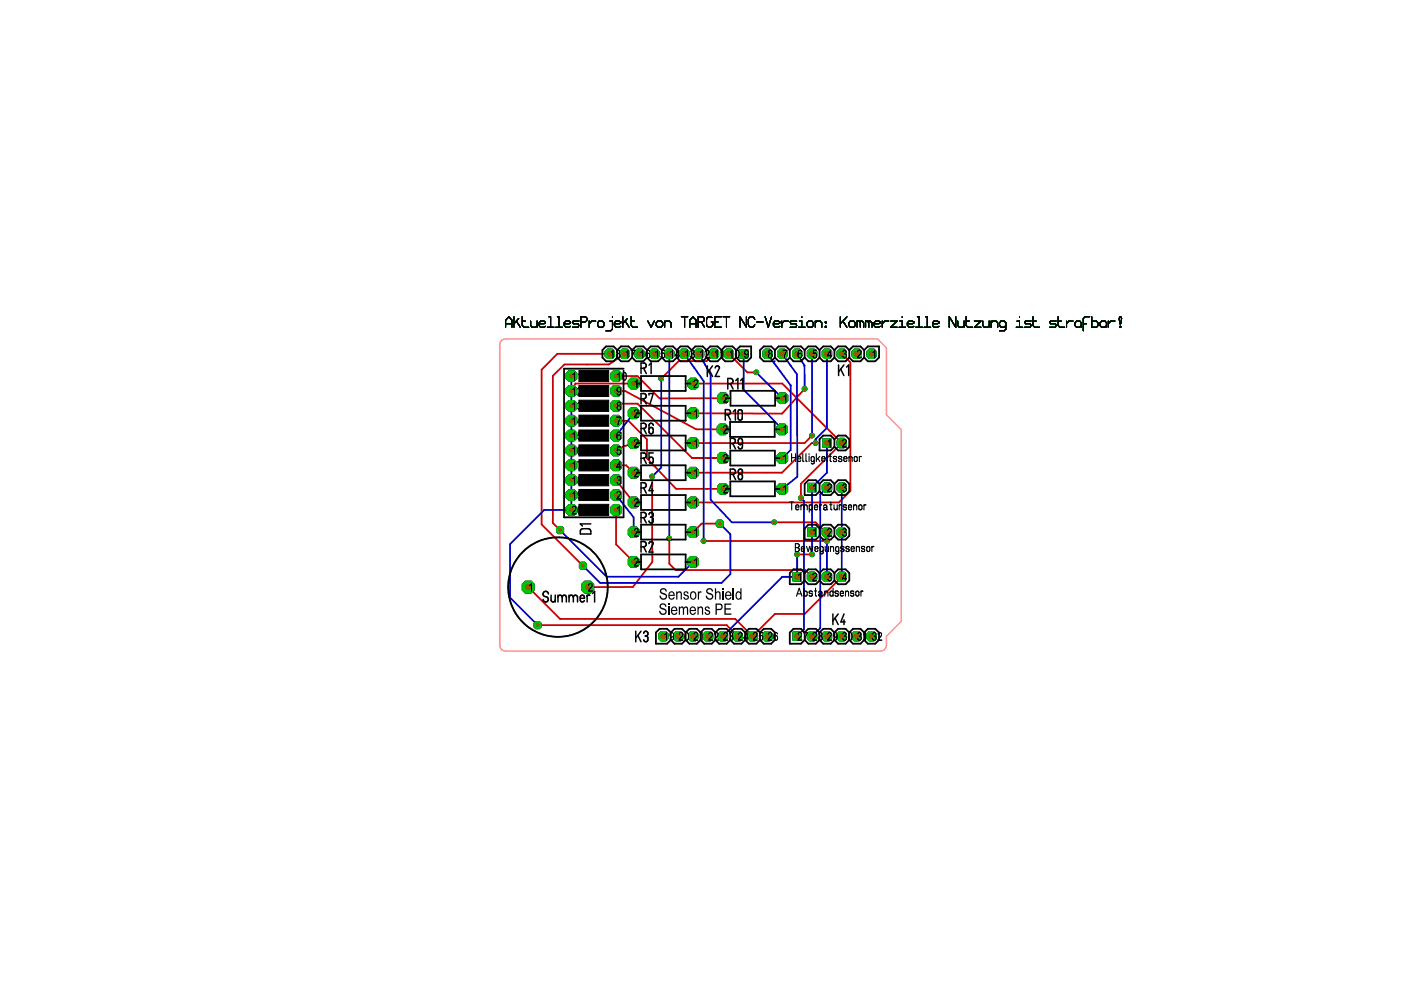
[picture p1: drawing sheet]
<svg xmlns="http://www.w3.org/2000/svg" width="297mm" height="210mm" viewBox="0 0 297 210" stroke-linecap="round" stroke-linejoin="round" font-family="sans-serif">
<g fill="none" stroke="#c70000" stroke-width=".21">
<path d="M107.2 69.4v-1.5l.7-.7 .6 .7v1.5M107.2 68.6h1.3M109 67.2v2.2M109.5 68.1l.8 1.3M110 67.5l-1 1.1M110.7 67.2v1.8l.4 .4h1M110.7 68.1h.7M112.5 68.1v.9l.3 .4h.7l.4-.4M113.9 68.1v1.3M114.3 68.6h1l.4-.1v-.2l-.4-.2h-.7l-.3 .4v.5l.3 .4h.7l.4-.2M116.1 69.4h1.3M116.4 67.2h.3v2.2"/>
<path d="M117.8 69.4h1.4M118.2 67.2h.3v2.2M119.6 68.6h1l.4-.1v-.2l-.4-.2h-.6l-.4 .4v.5l.4 .4h.6l.4-.2M122.7 68.1h-1.1l-.2 .2 .2 .3h1l.1 .4-.1 .4h-1.2M123.1 68.3h.9l.4-.2 .1-.4-.1-.4-.4-.1h-.9v2.2M124.9 68.1v1.3M126.3 68.1h-.8l-.6 .5M127 68.1h.7l.4 .4v.5l-.4 .4h-.7l-.3-.4v-.5zM129.3 68.1h.6v1.7l-.4 .3h-1M129.9 67.2v.1M130.3 68.6h1l.3-.1v-.2l-.3-.2h-.7l-.3 .4v.5l.3 .4h.7l.3-.2M132 67.2v2.2"/>
<path d="M132.5 68.1l.9 1.3M133.1 67.5l-1.1 1.1M133.8 67.2v1.8l.4 .4h1M133.8 68.1h.7M137.4 68.1l.6 1.3 .7-1.3M139.5 68.1h.7l.3 .4v.5l-.3 .4h-.7l-.4-.4v-.5zM140.9 68.5l.3-.4h.7l.4 .4v.9M140.9 68.1v1.3M144.5 67.2h1.3M145.1 67.2v2.2M146.2 68.6h1.4M146.2 69.4v-1.5l.7-.7 .7 .7v1.5"/>
<path d="M148 68.3h.9l.3-.2 .2-.4-.2-.4-.3-.1h-.9v2.2M148.7 68.3l.7 1.1M151 67.3a.71 .71 0 0 0-1.2 .4v1.1a.69 .69 0 0 0 .7 .6 .69 .69 0 0 0 .7-.6v-.5h-.4M151.6 68.3h.7M152.9 67.2h-1.3v2.2h1.3M153.3 67.2h1.4M154 67.2v2.2M158.3 67.2v2.2l-1.4-2.2v2.2M160 67.7a.71 .71 0 0 0-1.2-.4l-.1 .4v1.1a.69 .69 0 0 0 .6 .6 .69 .69 0 0 0 .7-.6M160.4 68.3h1.4M162.2 67.2l.7 2.2 .7-2.2M164 68.6h1l.4-.1v-.2l-.4-.2h-.7l-.3 .4v.5l.3 .4h.7l.4-.2"/>
<path d="M165.8 68.1v1.3M167.1 68.1h-.8l-.5 .5M168.9 68.1h-1.2l-.2 .2 .2 .3h1l.2 .4-.2 .4h-1.2M169.3 69.4h1.4M169.5 68.1h.5v1.3M170 67.2v.1M171.4 68.1h.7l.3 .4v.5l-.3 .4h-.7l-.3-.4v-.5zM172.9 68.5l.3-.4h.7l.3 .4v.9M172.9 68.1v1.3M175 69.2h.2v.2h-.2zM175 68.3h.2v.2h-.2zM178.2 67.2v2.2"/>
<path d="M178.7 68.1l.9 1.3M179.6 67.2l-1.4 1.4M180.3 68.1h.7l.3 .4v.5l-.3 .4h-.7l-.3-.4v-.5zM181.7 69.4v-1.3h1.1l.3 .4v.9M182.1 68.1l.3 .4v.9M183.5 69.4v-1.3h1l.4 .4v.9M183.9 68.1l.3 .4v.9M185.3 68.6h1l.3-.1v-.2l-.3-.2h-.7l-.3 .4v.5l.3 .4h.7l.3-.2M187.1 68.1v1.3M188.4 68.1h-.8l-.5 .5M188.8 68.1h1.4l-1.4 1.3h1.4M190.6 69.4h1.4"/>
<path d="M190.8 68.1h.5v1.3M191.3 67.2v.1M192.4 68.6h1l.4-.1v-.2l-.4-.2h-.7l-.3 .4v.5l.3 .4h.7l.4-.2M194.2 69.4h1.3M194.5 67.2h.4v2.2M195.9 69.4h1.4M196.3 67.2h.3v2.2M197.7 68.6h1l.4-.1v-.2l-.4-.2h-.6l-.4 .4v.5l.4 .4h.6l.4-.2M202.6 67.2v2.2l-1.3-2.2v2.2M203.1 68.1v.9l.3 .4h.7l.3-.4M204.4 68.1v1.3M204.8 67.2v1.8l.4 .4h1"/>
<path d="M204.8 68.1h.7M206.6 68.1h1.4l-1.4 1.3h1.4M208.4 68.1v.9l.3 .4h.7l.3-.4M209.7 68.1v1.3M210.1 68.5l.4-.4h.7l.3 .4v.9M210.1 68.1v1.3M213.3 69l-.4 .4h-.6l-.4-.4v-.5l.4-.4h.6l.4 .4v1.3l-.4 .3h-1M215.5 69.4h1.3M215.6 68.1h.6v1.3M216.2 67.2v.1M218.6 68.1h-1.2l-.1 .2 .1 .3h1l.2 .4-.2 .4h-1.1M219 67.2v1.8l.4 .4h1"/>
<path d="M219 68.1h.7M223.9 68.1h-1.2l-.1 .2 .1 .3h1.1l.1 .4-.1 .4h-1.2M224.3 67.2v1.8l.4 .4h1M224.3 68.1h.7M226.1 68.1v1.3M227.5 68.1h-.9l-.5 .5M229.3 69l-.4 .4h-.7l-.3-.4v-.5l.3-.4h.7l.4 .4v.9M229.7 68.6h.7M231 67.2h-1l-.3 .3v2.6M231.5 67.2v2.2h1l.3-.4v-.5l-.3-.4h-1M234.6 69l-.3 .4h-.7l-.4-.4v-.5l.4-.4h.7l.3 .4v.9M235 68.1v1.3"/>
<path d="M236.4 68.1h-.9l-.5 .5M237.4 67.2h.2l.2 .3-.2 1.1h-.2l-.1-1.1zM237.4 69.2h.2v.2h-.2z"/>
</g>
<g fill="#c70000" stroke="#c70000" stroke-width=".21">
<path d="M152.2 83.9l.5-.6h1.1l.6 .6v1.1l-.6 .6h-1.1l-.5-.6z"/>
<path d="M164.8 83.9l.6-.6h1.1l.5 .6v1.1l-.5 .6h-1.1l-.6-.6z"/>
<path d="M152.1 90.5l.6-.6h1.1l.5 .6v1.1l-.5 .6h-1.1l-.6-.6z"/>
<path d="M164.7 90.5l.6-.6h1.1l.5 .6v1.1l-.5 .6h-1.1l-.6-.6z"/>
<path d="M152.1 96.6l.6-.6h1.1l.6 .6v1.1l-.6 .6h-1.1l-.6-.6z"/>
<path d="M165.3 96h1.1l.6 .6v1.1l-.6 .6h-1.1l-.6-.6v-1.1z"/>
<path d="M152.1 103.1l.6-.6h1.1l.6 .6v1.1l-.6 .6h-1.1l-.6-.6z"/>
<path d="M164.7 103.1l.6-.6h1.1l.6 .6v1.1l-.6 .6h-1.1l-.6-.6z"/>
<path d="M133.2 87.1l.6-.6h1.1l.6 .6v1.1l-.6 .6h-1.1l-.6-.6z"/>
<path d="M145.8 87.1l.6-.6h1.1l.6 .6v1.1l-.6 .6h-1.1l-.6-.6z"/>
<path d="M133.2 93.4l.6-.6h1.1l.6 .6v1.1l-.6 .6h-1.1l-.6-.6z"/>
<path d="M145.8 93.4l.6-.6h1.1l.6 .6v1.1l-.6 .6h-1.1l-.6-.6z"/>
<path d="M133.2 99.7l.6-.6h1.1l.6 .6v1.1l-.6 .5h-1.1l-.6-.5z"/>
<path d="M145.8 99.7l.6-.6h1.1l.6 .6v1.1l-.6 .5h-1.1l-.6-.5z"/>
<path d="M133.8 105.4h1.1l.6 .6v1.1l-.6 .6h-1.1l-.6-.6v-1.1z"/>
<path d="M146.4 105.4h1.1l.6 .6v1.1l-.6 .6h-1.1l-.6-.6v-1.1z"/>
<path d="M133.2 112.3l.6-.6h1.1l.6 .6v1.1l-.6 .6h-1.1l-.6-.6z"/>
<path d="M145.8 112.3l.6-.6h1.1l.6 .6v1.1l-.6 .6h-1.1l-.6-.6z"/>
<path d="M133.2 118.6l.6-.6h1.1l.6 .6v1.1l-.6 .6h-1.1l-.6-.6z"/>
<path d="M145.8 118.6l.6-.6h1.1l.6 .6v1.1l-.6 .6h-1.1l-.6-.6z"/>
<path d="M123.4 123.9l.6-.7h1.2l.7 .7v1.2l-.7 .6h-1.2l-.6-.6z"/>
<path d="M110.7 123.9l.7-.7h1.2l.6 .7v1.2l-.6 .6h-1.2l-.7-.6z"/>
<path d="M120.6 107h1.1l.6 .6v1.1l-.6 .5h-1.1l-.6-.5v-1.1z"/>
<path d="M120.6 103.8h1.1l.6 .6v1.1l-.6 .6h-1.1l-.6-.6v-1.1z"/>
<path d="M120 101.3l.6-.6h1.1l.6 .6v1.1l-.6 .5h-1.1l-.6-.5z"/>
<path d="M120 98.1l.6-.6h1.1l.6 .6v1.1l-.6 .6h-1.1l-.6-.6z"/>
<path d="M120.6 94.4h1.1l.6 .6v1.1l-.6 .5h-1.1l-.6-.5v-1.1z"/>
<path d="M120 91.8l.6-.6h1.1l.6 .6v1.1l-.6 .6h-1.1l-.6-.6z"/>
<path d="M120.6 88.1h1.1l.6 .5v1.1l-.6 .6h-1.1l-.6-.6v-1.1z"/>
<path d="M120 85.5l.6-.6h1.1l.6 .6v1.1l-.6 .6h-1.1l-.6-.6z"/>
<path d="M120 82.3l.6-.5h1.1l.6 .5v1.1l-.6 .6h-1.1l-.6-.6z"/>
<path d="M120 79.2l.6-.6h1.1l.6 .6v1.1l-.6 .6h-1.1l-.6-.6z"/>
<path d="M129.5 79.2l.6-.6h1.1l.5 .6v1.1l-.5 .6h-1.1l-.6-.6z"/>
<path d="M129.5 82.3l.6-.5h1.1l.5 .5v1.1l-.5 .6h-1.1l-.6-.6z"/>
<path d="M129.5 85.5l.6-.6h1.1l.5 .6v1.1l-.5 .6h-1.1l-.6-.6z"/>
<path d="M129.5 88.6l.6-.5h1.1l.5 .5v1.1l-.5 .6h-1.1l-.6-.6z"/>
<path d="M129.5 91.8l.6-.6h1.1l.5 .6v1.1l-.5 .6h-1.1l-.6-.6z"/>
<path d="M129.5 95l.6-.6h1.1l.5 .6v1.1l-.5 .5h-1.1l-.6-.5z"/>
<path d="M129.5 98.1l.6-.6h1.1l.5 .6v1.1l-.5 .6h-1.1l-.6-.6z"/>
<path d="M129.5 101.3l.6-.6h1.1l.5 .6v1.1l-.5 .5h-1.1l-.6-.5z"/>
<path d="M129.5 104.4l.6-.6h1.1l.5 .6v1.1l-.5 .6h-1.1l-.6-.6z"/>
<path d="M129.5 107.6l.6-.6h1.1l.5 .6v1.1l-.5 .5h-1.1l-.6-.5z"/>
<path d="M145.8 80.8l.6-.6h1.1l.6 .6v1.1l-.6 .5h-1.1l-.6-.5z"/>
<path d="M133.2 80.8l.6-.6h1.1l.6 .6v1.1l-.6 .5h-1.1l-.6-.5z"/>
<path d="M177.5 93.5l.5-.6h1l.5 .6v.9l-.5 .5h-1l-.5-.5z"/>
</g>
<path d="M174.4 93l1.8-.1 .1 .2v1.7l-.1 .1h-1.7l-.2-.1z" fill-rule="evenodd" fill="#c70000"/>
<g fill="#c70000" stroke="#c70000" stroke-width=".21">
<path d="M177.5 121.8l.5-.5h1l.5 .5v1l-.5 .5h-1l-.5-.5z"/>
<path d="M174.3 121.8l.5-.5h1l.5 .5v1l-.5 .5h-1l-.5-.5z"/>
<path d="M171.2 121.8l.5-.5h1l.5 .5v1l-.5 .5h-1l-.5-.5z"/>
</g>
<path d="M168.1 121.4l1.8-.1 .1 .1v1.8l-.1 .1h-1.8l-.1-.1z" fill-rule="evenodd" fill="#c70000"/>
<g fill="#c70000" stroke="#c70000" stroke-width=".21">
<path d="M177.5 112.4l.5-.6h1l.5 .6v.9l-.5 .5h-1l-.5-.5z"/>
<path d="M174.3 112.4l.5-.6h1l.5 .6v.9l-.5 .5h-1l-.5-.5z"/>
</g>
<path d="M171.2 112l.1-.2h1.7l.2 .2v1.7l-.2 .1h-1.7l-.1-.1z" fill-rule="evenodd" fill="#c70000"/>
<g fill="#c70000" stroke="#c70000" stroke-width=".21">
<path d="M177.5 102.9l.5-.5h1l.5 .5v1l-.5 .5h-1l-.5-.5z"/>
<path d="M174.3 102.9l.5-.5h1l.5 .5v1l-.5 .5h-1l-.5-.5z"/>
</g>
<path d="M171.2 102.5l.1-.1h1.7l.2 .1v1.7l-.2 .2h-1.7l-.1-.2z" fill-rule="evenodd" fill="#c70000"/>
<g fill="#c70000" stroke="#c70000" stroke-width=".21">
<path d="M161.7 134.4l.5-.5h1l.5 .5v1l-.5 .5h-1l-.5-.5z"/>
<path d="M158.6 134.4l.5-.5h.9l.5 .5v1l-.5 .5h-.9l-.5-.5z"/>
<path d="M149.1 134.4l.5-.5h1l.5 .5v1l-.5 .5h-1l-.5-.5z"/>
<path d="M146 134.4l.5-.5h.9l.6 .5v1l-.6 .5h-.9l-.5-.5z"/>
<path d="M142.8 134.4l.5-.5h1l.5 .5v1l-.5 .5h-1l-.5-.5z"/>
<path d="M183.8 134.4l.5-.5h1l.5 .5v1l-.5 .5h-1l-.5-.5z"/>
<path d="M180.6 134.4l.5-.5h1l.5 .5v1l-.5 .5h-1l-.5-.5z"/>
<path d="M177.5 134.4l.5-.5h1l.5 .5v1l-.5 .5h-1l-.5-.5z"/>
<path d="M174.3 134.4l.5-.5h1l.5 .5v1l-.5 .5h-1l-.5-.5z"/>
<path d="M171.2 134.4l.5-.5h1l.5 .5v1l-.5 .5h-1l-.5-.5z"/>
</g>
<path d="M168.1 133.9h1.8l.1 .1v1.8l-.1 .1h-1.8l-.1-.1z" fill-rule="evenodd" fill="#c70000"/>
<g fill="#c70000" stroke="#c70000" stroke-width=".21">
<path d="M161.7 74.5l.5-.5h1l.5 .5v1l-.5 .5h-1l-.5-.5z"/>
<path d="M164.9 74.5l.5-.5h.9l.6 .5v1l-.6 .5h-.9l-.5-.5z"/>
<path d="M168 74.5l.5-.5h1l.5 .5v1l-.5 .5h-1l-.5-.5z"/>
<path d="M171.2 74.5l.5-.5h1l.5 .5v1l-.5 .5h-1l-.5-.5z"/>
<path d="M174.3 74.5l.5-.5h1l.5 .5v1l-.5 .5h-1l-.5-.5z"/>
<path d="M177.5 74.5l.5-.5h1l.5 .5v1l-.5 .5h-1l-.5-.5z"/>
<path d="M180.6 74.5l.5-.5h1l.5 .5v1l-.5 .5h-1l-.5-.5z"/>
<path d="M134.6 74.5l.5-.5h1l.5 .5v1l-.5 .5h-1l-.5-.5z"/>
<path d="M137.8 74.5l.5-.5h.9l.5 .5v1l-.5 .5h-.9l-.5-.5z"/>
<path d="M141.4 74h1l.5 .5v1l-.5 .5h-1l-.5-.5v-1z"/>
<path d="M144.1 74.5l.5-.5h.9l.5 .5v1l-.5 .5h-.9l-.5-.5z"/>
<path d="M147.2 74.5l.5-.5h1l.5 .5v1l-.5 .5h-1l-.5-.5z"/>
<path d="M150.4 74.5l.5-.5h.9l.6 .5v1l-.6 .5h-.9l-.5-.5z"/>
<path d="M153.5 74.5l.5-.5h1l.5 .5v1l-.5 .5h-1l-.5-.5z"/>
</g>
<path d="M156.7 74.1l1.8-.1 .2 .1v1.8l-.2 .1h-1.7l-.1-.1z" fill-rule="evenodd" fill="#c70000"/>
<g fill="#c70000" stroke="#c70000" stroke-width=".21">
<path d="M152.8 133.9h1l.5 .5v1l-.5 .5h-1l-.5-.5v-1z"/>
<path d="M131.4 74.5l.6-.5h.9l.5 .5v1l-.5 .5h-.9l-.6-.5z"/>
<path d="M155.4 134.4l.5-.5h1l.5 .5v1l-.5 .5h-1l-.5-.5z"/>
<path d="M183.8 74.5l.5-.5h1l.5 .5v1l-.5 .5h-1l-.5-.5z"/>
<path d="M139.7 134.4l.5-.5h.9l.5 .5v1l-.5 .5h-.9l-.5-.5z"/>
<path d="M128.3 74.5l.5-.5h1l.5 .5v1l-.5 .5h-1l-.5-.5z"/>
<path d="M118 112l.4-.3h.7l.4 .3v.8l-.4 .3h-.7l-.4-.3z"/>
<path d="M122.9 119.6l.3-.4h.8l.3 .4v.7l-.3 .4h-.8l-.3-.4z"/>
<path d="M151.9 110.6l.3-.3h.8l.4 .3v.8l-.4 .4h-.8l-.3-.4z"/>
</g>
<g fill="none" stroke="#c70000" stroke-width=".38">
<path d="M129.3 75h-11.1l-3.4 3.4v32.8l8.8 8.8M130.6 79.7h4.5l4.7 4.8 13.5-.1M132.4 75l-3.3 2.3h-9.4l-2.5 2.4v31.2l1.5 1.5M130 86h.6l-.5-.4h5.1l11.5 11.5M130.6 98.7h2.2l1.5 1.5M130.6 89.2h2.7l3.9 4v4l6.1 6.5h10M130.6 82.9h1.9l15.1 8.1h5.6M134.3 93.9l-2.1 .8-1.6 .8M146.7 97.1h6.5zM130.6 108.1v7.3l3.7 3.7M130.6 101.8l3.7 4.7M141.9 114.2v5.3"/>
<path d="M152.6 111h-3.8l-1.8 1.8M143.2 120.9h27.6"/>
</g>
<circle cx="141.9" cy="114.2" r=".59" fill="#c70000"/>
<path d="M141.9 119.5l1.3 1.4M170.8 120.9l1.4 1.4" fill="none" stroke="#c70000" stroke-width=".38"/>
<circle cx="141.9" cy="114.2" r=".19" fill="#c70000"/>
<path d="M149.2 114.7h26.1" fill="none" stroke="#c70000" stroke-width=".38"/>
<g fill="#c70000">
<circle cx="149.2" cy="114.7" r=".59"/>
<circle cx="175.3" cy="114.7" r=".59"/>
</g>
<path d="M113.6 131.8h.8l.3 .4v.7l-.3 .4h-.8l-.4-.4v-.7z" fill="#c70000" stroke="#c70000" stroke-width=".21"/>
<path d="M122 81.3h12.3M112 124.5l6.7 6.7h37.2l3.7 3.7M114 132.5h40.1l2.3 2.4" fill="none" stroke="#c70000" stroke-width=".38"/>
<circle cx="178.5" cy="122.3" r=".19" fill="#c70000"/>
<path d="M122 81.3l-.8 1.6M164.1 110.7h8.8M175 112.8h.3M178.5 122.3l-7.9 7.9h-6.3l-4.7 4.7" fill="none" stroke="#c70000" stroke-width=".38"/>
<circle cx="164.1" cy="110.7" r=".59" fill="#c70000"/>
<path d="M169 117.6h3.2M172.9 110.7l2.1 2.1" fill="none" stroke="#c70000" stroke-width=".38"/>
<g fill="#c70000">
<circle cx="169" cy="117.5" r=".59"/>
<circle cx="172.2" cy="117.5" r=".59"/>
</g>
<path d="M147 81.3h18.9M169.8 102.6v3" fill="none" stroke="#c70000" stroke-width=".38"/>
<circle cx="169.8" cy="105.6" r=".59" fill="#c70000"/>
<path d="M143.9 76.6h5.9M165.9 81.3l12.6 12.6-8.7 8.7M138.3 101v18.2M134.2 124.5h-9.6" fill="none" stroke="#c70000" stroke-width=".38"/>
<g fill="#c70000">
<circle cx="140.2" cy="80.3" r=".59"/>
<circle cx="138.3" cy="101" r=".59"/>
</g>
<path d="M143.9 76.6l-3.7 3.7M151.4 75l-1.6 1.6M158.5 79h1.9M138.3 119.2l-4.1 5.3" fill="none" stroke="#c70000" stroke-width=".38"/>
<circle cx="160.3" cy="78.9" r=".59" fill="#c70000"/>
<path d="M154.5 75l4 4M147 87.6l18.8 .1" fill="none" stroke="#c70000" stroke-width=".38"/>
<circle cx="170.6" cy="82.4" r=".59" fill="#c70000"/>
<path d="M147 93.9h23.6M170.6 82.4l-4.8 5.3" fill="none" stroke="#c70000" stroke-width=".38"/>
<circle cx="172.2" cy="92.3" r=".59" fill="#c70000"/>
<path d="M172.1 93.9h.8M172.2 92.4l-1.6 1.5M147 100.2h18.8" fill="none" stroke="#c70000" stroke-width=".38"/>
<circle cx="172.9" cy="93.9" r=".59" fill="#c70000"/>
<path d="M178.5 75l1.8 1.8v27.3l-2.4 2.4h-30.9M172.1 93.9l-6.3 6.3" fill="none" stroke="#c70000" stroke-width=".38"/>
<g fill="none" stroke="#00c700" stroke-width=".21">
<path d="M107.2 69.4v-1.5l.7-.7 .6 .7v1.5M107.2 68.6h1.3M109 67.2v2.2M109.5 68.1l.8 1.3M110 67.5l-1 1.1M110.7 67.2v1.8l.4 .4h1M110.7 68.1h.7M112.5 68.1v.9l.3 .4h.7l.4-.4M113.9 68.1v1.3M114.3 68.6h1l.4-.1v-.2l-.4-.2h-.7l-.3 .4v.5l.3 .4h.7l.4-.2M116.1 69.4h1.3M116.4 67.2h.3v2.2"/>
<path d="M117.8 69.4h1.4M118.2 67.2h.3v2.2M119.6 68.6h1l.4-.1v-.2l-.4-.2h-.6l-.4 .4v.5l.4 .4h.6l.4-.2M122.7 68.1h-1.1l-.2 .2 .2 .3h1l.1 .4-.1 .4h-1.2M123.1 68.3h.9l.4-.2 .1-.4-.1-.4-.4-.1h-.9v2.2M124.9 68.1v1.3M126.3 68.1h-.8l-.6 .5M127 68.1h.7l.4 .4v.5l-.4 .4h-.7l-.3-.4v-.5zM129.3 68.1h.6v1.7l-.4 .3h-1M129.9 67.2v.1M130.3 68.6h1l.3-.1v-.2l-.3-.2h-.7l-.3 .4v.5l.3 .4h.7l.3-.2M132 67.2v2.2"/>
<path d="M132.5 68.1l.9 1.3M133.1 67.5l-1.1 1.1M133.8 67.2v1.8l.4 .4h1M133.8 68.1h.7M137.4 68.1l.6 1.3 .7-1.3M139.5 68.1h.7l.3 .4v.5l-.3 .4h-.7l-.4-.4v-.5zM140.9 68.5l.3-.4h.7l.4 .4v.9M140.9 68.1v1.3M144.5 67.2h1.3M145.1 67.2v2.2M146.2 68.6h1.4M146.2 69.4v-1.5l.7-.7 .7 .7v1.5"/>
<path d="M148 68.3h.9l.3-.2 .2-.4-.2-.4-.3-.1h-.9v2.2M148.7 68.3l.7 1.1M151 67.3a.71 .71 0 0 0-1.2 .4v1.1a.69 .69 0 0 0 .7 .6 .69 .69 0 0 0 .7-.6v-.5h-.4M151.6 68.3h.7M152.9 67.2h-1.3v2.2h1.3M153.3 67.2h1.4M154 67.2v2.2M158.3 67.2v2.2l-1.4-2.2v2.2M160 67.7a.71 .71 0 0 0-1.2-.4l-.1 .4v1.1a.69 .69 0 0 0 .6 .6 .69 .69 0 0 0 .7-.6M160.4 68.3h1.4M162.2 67.2l.7 2.2 .7-2.2M164 68.6h1l.4-.1v-.2l-.4-.2h-.7l-.3 .4v.5l.3 .4h.7l.4-.2"/>
<path d="M165.8 68.1v1.3M167.1 68.1h-.8l-.5 .5M168.9 68.1h-1.2l-.2 .2 .2 .3h1l.2 .4-.2 .4h-1.2M169.3 69.4h1.4M169.5 68.1h.5v1.3M170 67.2v.1M171.4 68.1h.7l.3 .4v.5l-.3 .4h-.7l-.3-.4v-.5zM172.9 68.5l.3-.4h.7l.3 .4v.9M172.9 68.1v1.3M175 69.2h.2v.2h-.2zM175 68.3h.2v.2h-.2zM178.2 67.2v2.2"/>
<path d="M178.7 68.1l.9 1.3M179.6 67.2l-1.4 1.4M180.3 68.1h.7l.3 .4v.5l-.3 .4h-.7l-.3-.4v-.5zM181.7 69.4v-1.3h1.1l.3 .4v.9M182.1 68.1l.3 .4v.9M183.5 69.4v-1.3h1l.4 .4v.9M183.9 68.1l.3 .4v.9M185.3 68.6h1l.3-.1v-.2l-.3-.2h-.7l-.3 .4v.5l.3 .4h.7l.3-.2M187.1 68.1v1.3M188.4 68.1h-.8l-.5 .5M188.8 68.1h1.4l-1.4 1.3h1.4M190.6 69.4h1.4"/>
<path d="M190.8 68.1h.5v1.3M191.3 67.2v.1M192.4 68.6h1l.4-.1v-.2l-.4-.2h-.7l-.3 .4v.5l.3 .4h.7l.4-.2M194.2 69.4h1.3M194.5 67.2h.4v2.2M195.9 69.4h1.4M196.3 67.2h.3v2.2M197.7 68.6h1l.4-.1v-.2l-.4-.2h-.6l-.4 .4v.5l.4 .4h.6l.4-.2M202.6 67.2v2.2l-1.3-2.2v2.2M203.1 68.1v.9l.3 .4h.7l.3-.4M204.4 68.1v1.3M204.8 67.2v1.8l.4 .4h1"/>
<path d="M204.8 68.1h.7M206.6 68.1h1.4l-1.4 1.3h1.4M208.4 68.1v.9l.3 .4h.7l.3-.4M209.7 68.1v1.3M210.1 68.5l.4-.4h.7l.3 .4v.9M210.1 68.1v1.3M213.3 69l-.4 .4h-.6l-.4-.4v-.5l.4-.4h.6l.4 .4v1.3l-.4 .3h-1M215.5 69.4h1.3M215.6 68.1h.6v1.3M216.2 67.2v.1M218.6 68.1h-1.2l-.1 .2 .1 .3h1l.2 .4-.2 .4h-1.1M219 67.2v1.8l.4 .4h1"/>
<path d="M219 68.1h.7M223.9 68.1h-1.2l-.1 .2 .1 .3h1.1l.1 .4-.1 .4h-1.2M224.3 67.2v1.8l.4 .4h1M224.3 68.1h.7M226.1 68.1v1.3M227.5 68.1h-.9l-.5 .5M229.3 69l-.4 .4h-.7l-.3-.4v-.5l.3-.4h.7l.4 .4v.9M229.7 68.6h.7M231 67.2h-1l-.3 .3v2.6M231.5 67.2v2.2h1l.3-.4v-.5l-.3-.4h-1M234.6 69l-.3 .4h-.7l-.4-.4v-.5l.4-.4h.7l.3 .4v.9M235 68.1v1.3"/>
<path d="M236.4 68.1h-.9l-.5 .5M237.4 67.2h.2l.2 .3-.2 1.1h-.2l-.1-1.1zM237.4 69.2h.2v.2h-.2z"/>
</g>
<g fill="#00c700" stroke="#00c700" stroke-width=".21">
<path d="M152.2 83.9l.5-.6h1.1l.6 .6v1.1l-.6 .6h-1.1l-.5-.6z"/>
<path d="M164.8 83.9l.6-.6h1.1l.5 .6v1.1l-.5 .6h-1.1l-.6-.6z"/>
<path d="M152.1 90.5l.6-.6h1.1l.5 .6v1.1l-.5 .6h-1.1l-.6-.6z"/>
<path d="M164.7 90.5l.6-.6h1.1l.5 .6v1.1l-.5 .6h-1.1l-.6-.6z"/>
<path d="M152.1 96.6l.6-.6h1.1l.6 .6v1.1l-.6 .6h-1.1l-.6-.6z"/>
<path d="M165.3 96h1.1l.6 .6v1.1l-.6 .6h-1.1l-.6-.6v-1.1z"/>
<path d="M152.1 103.1l.6-.6h1.1l.6 .6v1.1l-.6 .6h-1.1l-.6-.6z"/>
<path d="M164.7 103.1l.6-.6h1.1l.6 .6v1.1l-.6 .6h-1.1l-.6-.6z"/>
<path d="M133.2 87.1l.6-.6h1.1l.6 .6v1.1l-.6 .6h-1.1l-.6-.6z"/>
<path d="M145.8 87.1l.6-.6h1.1l.6 .6v1.1l-.6 .6h-1.1l-.6-.6z"/>
<path d="M133.2 93.4l.6-.6h1.1l.6 .6v1.1l-.6 .6h-1.1l-.6-.6z"/>
<path d="M145.8 93.4l.6-.6h1.1l.6 .6v1.1l-.6 .6h-1.1l-.6-.6z"/>
<path d="M133.2 99.7l.6-.6h1.1l.6 .6v1.1l-.6 .5h-1.1l-.6-.5z"/>
<path d="M145.8 99.7l.6-.6h1.1l.6 .6v1.1l-.6 .5h-1.1l-.6-.5z"/>
<path d="M133.8 105.4h1.1l.6 .6v1.1l-.6 .6h-1.1l-.6-.6v-1.1z"/>
<path d="M146.4 105.4h1.1l.6 .6v1.1l-.6 .6h-1.1l-.6-.6v-1.1z"/>
<path d="M133.2 112.3l.6-.6h1.1l.6 .6v1.1l-.6 .6h-1.1l-.6-.6z"/>
<path d="M145.8 112.3l.6-.6h1.1l.6 .6v1.1l-.6 .6h-1.1l-.6-.6z"/>
<path d="M133.2 118.6l.6-.6h1.1l.6 .6v1.1l-.6 .6h-1.1l-.6-.6z"/>
<path d="M145.8 118.6l.6-.6h1.1l.6 .6v1.1l-.6 .6h-1.1l-.6-.6z"/>
<path d="M123.4 123.9l.6-.7h1.2l.7 .7v1.2l-.7 .6h-1.2l-.6-.6z"/>
<path d="M110.7 123.9l.7-.7h1.2l.6 .7v1.2l-.6 .6h-1.2l-.7-.6z"/>
<path d="M120.6 107h1.1l.6 .6v1.1l-.6 .5h-1.1l-.6-.5v-1.1z"/>
<path d="M120.6 103.8h1.1l.6 .6v1.1l-.6 .6h-1.1l-.6-.6v-1.1z"/>
<path d="M120 101.3l.6-.6h1.1l.6 .6v1.1l-.6 .5h-1.1l-.6-.5z"/>
<path d="M120 98.1l.6-.6h1.1l.6 .6v1.1l-.6 .6h-1.1l-.6-.6z"/>
<path d="M120.6 94.4h1.1l.6 .6v1.1l-.6 .5h-1.1l-.6-.5v-1.1z"/>
<path d="M120 91.8l.6-.6h1.1l.6 .6v1.1l-.6 .6h-1.1l-.6-.6z"/>
<path d="M120.6 88.1h1.1l.6 .5v1.1l-.6 .6h-1.1l-.6-.6v-1.1z"/>
<path d="M120 85.5l.6-.6h1.1l.6 .6v1.1l-.6 .6h-1.1l-.6-.6z"/>
<path d="M120 82.3l.6-.5h1.1l.6 .5v1.1l-.6 .6h-1.1l-.6-.6z"/>
<path d="M120 79.2l.6-.6h1.1l.6 .6v1.1l-.6 .6h-1.1l-.6-.6z"/>
<path d="M129.5 79.2l.6-.6h1.1l.5 .6v1.1l-.5 .6h-1.1l-.6-.6z"/>
<path d="M129.5 82.3l.6-.5h1.1l.5 .5v1.1l-.5 .6h-1.1l-.6-.6z"/>
<path d="M129.5 85.5l.6-.6h1.1l.5 .6v1.1l-.5 .6h-1.1l-.6-.6z"/>
<path d="M129.5 88.6l.6-.5h1.1l.5 .5v1.1l-.5 .6h-1.1l-.6-.6z"/>
<path d="M129.5 91.8l.6-.6h1.1l.5 .6v1.1l-.5 .6h-1.1l-.6-.6z"/>
<path d="M129.5 95l.6-.6h1.1l.5 .6v1.1l-.5 .5h-1.1l-.6-.5z"/>
<path d="M129.5 98.1l.6-.6h1.1l.5 .6v1.1l-.5 .6h-1.1l-.6-.6z"/>
<path d="M129.5 101.3l.6-.6h1.1l.5 .6v1.1l-.5 .5h-1.1l-.6-.5z"/>
<path d="M129.5 104.4l.6-.6h1.1l.5 .6v1.1l-.5 .6h-1.1l-.6-.6z"/>
<path d="M129.5 107.6l.6-.6h1.1l.5 .6v1.1l-.5 .5h-1.1l-.6-.5z"/>
<path d="M145.8 80.8l.6-.6h1.1l.6 .6v1.1l-.6 .5h-1.1l-.6-.5z"/>
<path d="M133.2 80.8l.6-.6h1.1l.6 .6v1.1l-.6 .5h-1.1l-.6-.5z"/>
<path d="M177.5 93.5l.5-.6h1l.5 .6v.9l-.5 .5h-1l-.5-.5z"/>
</g>
<path d="M174.4 93l1.8-.1 .1 .2v1.7l-.1 .1h-1.7l-.2-.1z" fill-rule="evenodd" fill="#00c700"/>
<g fill="#00c700" stroke="#00c700" stroke-width=".21">
<path d="M177.5 121.8l.5-.5h1l.5 .5v1l-.5 .5h-1l-.5-.5z"/>
<path d="M174.3 121.8l.5-.5h1l.5 .5v1l-.5 .5h-1l-.5-.5z"/>
<path d="M171.2 121.8l.5-.5h1l.5 .5v1l-.5 .5h-1l-.5-.5z"/>
</g>
<path d="M168.1 121.4l1.8-.1 .1 .1v1.8l-.1 .1h-1.8l-.1-.1z" fill-rule="evenodd" fill="#00c700"/>
<g fill="#00c700" stroke="#00c700" stroke-width=".21">
<path d="M177.5 112.4l.5-.6h1l.5 .6v.9l-.5 .5h-1l-.5-.5z"/>
<path d="M174.3 112.4l.5-.6h1l.5 .6v.9l-.5 .5h-1l-.5-.5z"/>
</g>
<path d="M171.2 112l.1-.2h1.7l.2 .2v1.7l-.2 .1h-1.7l-.1-.1z" fill-rule="evenodd" fill="#00c700"/>
<g fill="#00c700" stroke="#00c700" stroke-width=".21">
<path d="M177.5 102.9l.5-.5h1l.5 .5v1l-.5 .5h-1l-.5-.5z"/>
<path d="M174.3 102.9l.5-.5h1l.5 .5v1l-.5 .5h-1l-.5-.5z"/>
</g>
<path d="M171.2 102.5l.1-.1h1.7l.2 .1v1.7l-.2 .2h-1.7l-.1-.2z" fill-rule="evenodd" fill="#00c700"/>
<g fill="#00c700" stroke="#00c700" stroke-width=".21">
<path d="M161.7 134.4l.5-.5h1l.5 .5v1l-.5 .5h-1l-.5-.5z"/>
<path d="M158.6 134.4l.5-.5h.9l.5 .5v1l-.5 .5h-.9l-.5-.5z"/>
<path d="M149.1 134.4l.5-.5h1l.5 .5v1l-.5 .5h-1l-.5-.5z"/>
<path d="M146 134.4l.5-.5h.9l.6 .5v1l-.6 .5h-.9l-.5-.5z"/>
<path d="M142.8 134.4l.5-.5h1l.5 .5v1l-.5 .5h-1l-.5-.5z"/>
<path d="M183.8 134.4l.5-.5h1l.5 .5v1l-.5 .5h-1l-.5-.5z"/>
<path d="M180.6 134.4l.5-.5h1l.5 .5v1l-.5 .5h-1l-.5-.5z"/>
<path d="M177.5 134.4l.5-.5h1l.5 .5v1l-.5 .5h-1l-.5-.5z"/>
<path d="M174.3 134.4l.5-.5h1l.5 .5v1l-.5 .5h-1l-.5-.5z"/>
<path d="M171.2 134.4l.5-.5h1l.5 .5v1l-.5 .5h-1l-.5-.5z"/>
</g>
<path d="M168.1 133.9h1.8l.1 .1v1.8l-.1 .1h-1.8l-.1-.1z" fill-rule="evenodd" fill="#00c700"/>
<g fill="#00c700" stroke="#00c700" stroke-width=".21">
<path d="M161.7 74.5l.5-.5h1l.5 .5v1l-.5 .5h-1l-.5-.5z"/>
<path d="M164.9 74.5l.5-.5h.9l.6 .5v1l-.6 .5h-.9l-.5-.5z"/>
<path d="M168 74.5l.5-.5h1l.5 .5v1l-.5 .5h-1l-.5-.5z"/>
<path d="M171.2 74.5l.5-.5h1l.5 .5v1l-.5 .5h-1l-.5-.5z"/>
<path d="M174.3 74.5l.5-.5h1l.5 .5v1l-.5 .5h-1l-.5-.5z"/>
<path d="M177.5 74.5l.5-.5h1l.5 .5v1l-.5 .5h-1l-.5-.5z"/>
<path d="M180.6 74.5l.5-.5h1l.5 .5v1l-.5 .5h-1l-.5-.5z"/>
<path d="M134.6 74.5l.5-.5h1l.5 .5v1l-.5 .5h-1l-.5-.5z"/>
<path d="M137.8 74.5l.5-.5h.9l.5 .5v1l-.5 .5h-.9l-.5-.5z"/>
<path d="M141.4 74h1l.5 .5v1l-.5 .5h-1l-.5-.5v-1z"/>
<path d="M144.1 74.5l.5-.5h.9l.5 .5v1l-.5 .5h-.9l-.5-.5z"/>
<path d="M147.2 74.5l.5-.5h1l.5 .5v1l-.5 .5h-1l-.5-.5z"/>
<path d="M150.4 74.5l.5-.5h.9l.6 .5v1l-.6 .5h-.9l-.5-.5z"/>
<path d="M153.5 74.5l.5-.5h1l.5 .5v1l-.5 .5h-1l-.5-.5z"/>
</g>
<path d="M156.7 74.1l1.8-.1 .2 .1v1.8l-.2 .1h-1.7l-.1-.1z" fill-rule="evenodd" fill="#00c700"/>
<g fill="#00c700" stroke="#00c700" stroke-width=".21">
<path d="M152.8 133.9h1l.5 .5v1l-.5 .5h-1l-.5-.5v-1z"/>
<path d="M131.4 74.5l.6-.5h.9l.5 .5v1l-.5 .5h-.9l-.6-.5z"/>
<path d="M155.4 134.4l.5-.5h1l.5 .5v1l-.5 .5h-1l-.5-.5z"/>
<path d="M183.8 74.5l.5-.5h1l.5 .5v1l-.5 .5h-1l-.5-.5z"/>
<path d="M139.7 134.4l.5-.5h.9l.5 .5v1l-.5 .5h-.9l-.5-.5z"/>
<path d="M128.3 74.5l.5-.5h1l.5 .5v1l-.5 .5h-1l-.5-.5z"/>
<path d="M118 112l.4-.3h.7l.4 .3v.8l-.4 .3h-.7l-.4-.3z"/>
<path d="M122.9 119.6l.3-.4h.8l.3 .4v.7l-.3 .4h-.8l-.3-.4z"/>
<path d="M151.9 110.6l.3-.3h.8l.4 .3v.8l-.4 .4h-.8l-.3-.4z"/>
</g>
<g fill="#00c700">
<circle cx="141.9" cy="114.2" r=".59"/>
<circle cx="149.2" cy="114.7" r=".59"/>
<circle cx="175.3" cy="114.7" r=".59"/>
</g>
<path d="M113.6 131.8h.8l.3 .4v.7l-.3 .4h-.8l-.4-.4v-.7z" fill="#00c700" stroke="#00c700" stroke-width=".21"/>
<g fill="#00c700">
<circle cx="164.1" cy="110.7" r=".59"/>
<circle cx="169" cy="117.5" r=".59"/>
<circle cx="172.2" cy="117.5" r=".59"/>
<circle cx="169.8" cy="105.6" r=".59"/>
<circle cx="140.2" cy="80.3" r=".59"/>
<circle cx="138.3" cy="101" r=".59"/>
<circle cx="160.3" cy="78.9" r=".59"/>
<circle cx="170.6" cy="82.4" r=".59"/>
<circle cx="172.2" cy="92.3" r=".59"/>
<circle cx="172.9" cy="93.9" r=".59"/>
</g>
<g fill="none" stroke="#0000c7" stroke-width=".21">
<path d="M107.2 69.4v-1.5l.7-.7 .6 .7v1.5M107.2 68.6h1.3M109 67.2v2.2M109.5 68.1l.8 1.3M110 67.5l-1 1.1M110.7 67.2v1.8l.4 .4h1M110.7 68.1h.7M112.5 68.1v.9l.3 .4h.7l.4-.4M113.9 68.1v1.3M114.3 68.6h1l.4-.1v-.2l-.4-.2h-.7l-.3 .4v.5l.3 .4h.7l.4-.2M116.1 69.4h1.3M116.4 67.2h.3v2.2"/>
<path d="M117.8 69.4h1.4M118.2 67.2h.3v2.2M119.6 68.6h1l.4-.1v-.2l-.4-.2h-.6l-.4 .4v.5l.4 .4h.6l.4-.2M122.7 68.1h-1.1l-.2 .2 .2 .3h1l.1 .4-.1 .4h-1.2M123.1 68.3h.9l.4-.2 .1-.4-.1-.4-.4-.1h-.9v2.2M124.9 68.1v1.3M126.3 68.1h-.8l-.6 .5M127 68.1h.7l.4 .4v.5l-.4 .4h-.7l-.3-.4v-.5zM129.3 68.1h.6v1.7l-.4 .3h-1M129.9 67.2v.1M130.3 68.6h1l.3-.1v-.2l-.3-.2h-.7l-.3 .4v.5l.3 .4h.7l.3-.2M132 67.2v2.2"/>
<path d="M132.5 68.1l.9 1.3M133.1 67.5l-1.1 1.1M133.8 67.2v1.8l.4 .4h1M133.8 68.1h.7M137.4 68.1l.6 1.3 .7-1.3M139.5 68.1h.7l.3 .4v.5l-.3 .4h-.7l-.4-.4v-.5zM140.9 68.5l.3-.4h.7l.4 .4v.9M140.9 68.1v1.3M144.5 67.2h1.3M145.1 67.2v2.2M146.2 68.6h1.4M146.2 69.4v-1.5l.7-.7 .7 .7v1.5"/>
<path d="M148 68.3h.9l.3-.2 .2-.4-.2-.4-.3-.1h-.9v2.2M148.7 68.3l.7 1.1M151 67.3a.71 .71 0 0 0-1.2 .4v1.1a.69 .69 0 0 0 .7 .6 .69 .69 0 0 0 .7-.6v-.5h-.4M151.6 68.3h.7M152.9 67.2h-1.3v2.2h1.3M153.3 67.2h1.4M154 67.2v2.2M158.3 67.2v2.2l-1.4-2.2v2.2M160 67.7a.71 .71 0 0 0-1.2-.4l-.1 .4v1.1a.69 .69 0 0 0 .6 .6 .69 .69 0 0 0 .7-.6M160.4 68.3h1.4M162.2 67.2l.7 2.2 .7-2.2M164 68.6h1l.4-.1v-.2l-.4-.2h-.7l-.3 .4v.5l.3 .4h.7l.4-.2"/>
<path d="M165.8 68.1v1.3M167.1 68.1h-.8l-.5 .5M168.9 68.1h-1.2l-.2 .2 .2 .3h1l.2 .4-.2 .4h-1.2M169.3 69.4h1.4M169.5 68.1h.5v1.3M170 67.2v.1M171.4 68.1h.7l.3 .4v.5l-.3 .4h-.7l-.3-.4v-.5zM172.9 68.5l.3-.4h.7l.3 .4v.9M172.9 68.1v1.3M175 69.2h.2v.2h-.2zM175 68.3h.2v.2h-.2zM178.2 67.2v2.2"/>
<path d="M178.7 68.1l.9 1.3M179.6 67.2l-1.4 1.4M180.3 68.1h.7l.3 .4v.5l-.3 .4h-.7l-.3-.4v-.5zM181.7 69.4v-1.3h1.1l.3 .4v.9M182.1 68.1l.3 .4v.9M183.5 69.4v-1.3h1l.4 .4v.9M183.9 68.1l.3 .4v.9M185.3 68.6h1l.3-.1v-.2l-.3-.2h-.7l-.3 .4v.5l.3 .4h.7l.3-.2M187.1 68.1v1.3M188.4 68.1h-.8l-.5 .5M188.8 68.1h1.4l-1.4 1.3h1.4M190.6 69.4h1.4"/>
<path d="M190.8 68.1h.5v1.3M191.3 67.2v.1M192.4 68.6h1l.4-.1v-.2l-.4-.2h-.7l-.3 .4v.5l.3 .4h.7l.4-.2M194.2 69.4h1.3M194.5 67.2h.4v2.2M195.9 69.4h1.4M196.3 67.2h.3v2.2M197.7 68.6h1l.4-.1v-.2l-.4-.2h-.6l-.4 .4v.5l.4 .4h.6l.4-.2M202.6 67.2v2.2l-1.3-2.2v2.2M203.1 68.1v.9l.3 .4h.7l.3-.4M204.4 68.1v1.3M204.8 67.2v1.8l.4 .4h1"/>
<path d="M204.8 68.1h.7M206.6 68.1h1.4l-1.4 1.3h1.4M208.4 68.1v.9l.3 .4h.7l.3-.4M209.7 68.1v1.3M210.1 68.5l.4-.4h.7l.3 .4v.9M210.1 68.1v1.3M213.3 69l-.4 .4h-.6l-.4-.4v-.5l.4-.4h.6l.4 .4v1.3l-.4 .3h-1M215.5 69.4h1.3M215.6 68.1h.6v1.3M216.2 67.2v.1M218.6 68.1h-1.2l-.1 .2 .1 .3h1l.2 .4-.2 .4h-1.1M219 67.2v1.8l.4 .4h1"/>
<path d="M219 68.1h.7M223.9 68.1h-1.2l-.1 .2 .1 .3h1.1l.1 .4-.1 .4h-1.2M224.3 67.2v1.8l.4 .4h1M224.3 68.1h.7M226.1 68.1v1.3M227.5 68.1h-.9l-.5 .5M229.3 69l-.4 .4h-.7l-.3-.4v-.5l.3-.4h.7l.4 .4v.9M229.7 68.6h.7M231 67.2h-1l-.3 .3v2.6M231.5 67.2v2.2h1l.3-.4v-.5l-.3-.4h-1M234.6 69l-.3 .4h-.7l-.4-.4v-.5l.4-.4h.7l.3 .4v.9M235 68.1v1.3"/>
<path d="M236.4 68.1h-.9l-.5 .5M237.4 67.2h.2l.2 .3-.2 1.1h-.2l-.1-1.1zM237.4 69.2h.2v.2h-.2z"/>
</g>
<g fill="#0000c7" stroke="#0000c7" stroke-width=".21">
<path d="M152.2 83.9l.5-.6h1.1l.6 .6v1.1l-.6 .6h-1.1l-.5-.6z"/>
<path d="M164.8 83.9l.6-.6h1.1l.5 .6v1.1l-.5 .6h-1.1l-.6-.6z"/>
<path d="M152.1 90.5l.6-.6h1.1l.5 .6v1.1l-.5 .6h-1.1l-.6-.6z"/>
<path d="M164.7 90.5l.6-.6h1.1l.5 .6v1.1l-.5 .6h-1.1l-.6-.6z"/>
<path d="M152.1 96.6l.6-.6h1.1l.6 .6v1.1l-.6 .6h-1.1l-.6-.6z"/>
<path d="M165.3 96h1.1l.6 .6v1.1l-.6 .6h-1.1l-.6-.6v-1.1z"/>
<path d="M152.1 103.1l.6-.6h1.1l.6 .6v1.1l-.6 .6h-1.1l-.6-.6z"/>
<path d="M164.7 103.1l.6-.6h1.1l.6 .6v1.1l-.6 .6h-1.1l-.6-.6z"/>
<path d="M133.2 87.1l.6-.6h1.1l.6 .6v1.1l-.6 .6h-1.1l-.6-.6z"/>
<path d="M145.8 87.1l.6-.6h1.1l.6 .6v1.1l-.6 .6h-1.1l-.6-.6z"/>
<path d="M133.2 93.4l.6-.6h1.1l.6 .6v1.1l-.6 .6h-1.1l-.6-.6z"/>
<path d="M145.8 93.4l.6-.6h1.1l.6 .6v1.1l-.6 .6h-1.1l-.6-.6z"/>
<path d="M133.2 99.7l.6-.6h1.1l.6 .6v1.1l-.6 .5h-1.1l-.6-.5z"/>
<path d="M145.8 99.7l.6-.6h1.1l.6 .6v1.1l-.6 .5h-1.1l-.6-.5z"/>
<path d="M133.8 105.4h1.1l.6 .6v1.1l-.6 .6h-1.1l-.6-.6v-1.1z"/>
<path d="M146.4 105.4h1.1l.6 .6v1.1l-.6 .6h-1.1l-.6-.6v-1.1z"/>
<path d="M133.2 112.3l.6-.6h1.1l.6 .6v1.1l-.6 .6h-1.1l-.6-.6z"/>
<path d="M145.8 112.3l.6-.6h1.1l.6 .6v1.1l-.6 .6h-1.1l-.6-.6z"/>
<path d="M133.2 118.6l.6-.6h1.1l.6 .6v1.1l-.6 .6h-1.1l-.6-.6z"/>
<path d="M145.8 118.6l.6-.6h1.1l.6 .6v1.1l-.6 .6h-1.1l-.6-.6z"/>
<path d="M123.4 123.9l.6-.7h1.2l.7 .7v1.2l-.7 .6h-1.2l-.6-.6z"/>
<path d="M110.7 123.9l.7-.7h1.2l.6 .7v1.2l-.6 .6h-1.2l-.7-.6z"/>
<path d="M120.6 107h1.1l.6 .6v1.1l-.6 .5h-1.1l-.6-.5v-1.1z"/>
<path d="M120.6 103.8h1.1l.6 .6v1.1l-.6 .6h-1.1l-.6-.6v-1.1z"/>
<path d="M120 101.3l.6-.6h1.1l.6 .6v1.1l-.6 .5h-1.1l-.6-.5z"/>
<path d="M120 98.1l.6-.6h1.1l.6 .6v1.1l-.6 .6h-1.1l-.6-.6z"/>
<path d="M120.6 94.4h1.1l.6 .6v1.1l-.6 .5h-1.1l-.6-.5v-1.1z"/>
<path d="M120 91.8l.6-.6h1.1l.6 .6v1.1l-.6 .6h-1.1l-.6-.6z"/>
<path d="M120.6 88.1h1.1l.6 .5v1.1l-.6 .6h-1.1l-.6-.6v-1.1z"/>
<path d="M120 85.5l.6-.6h1.1l.6 .6v1.1l-.6 .6h-1.1l-.6-.6z"/>
<path d="M120 82.3l.6-.5h1.1l.6 .5v1.1l-.6 .6h-1.1l-.6-.6z"/>
<path d="M120 79.2l.6-.6h1.1l.6 .6v1.1l-.6 .6h-1.1l-.6-.6z"/>
<path d="M129.5 79.2l.6-.6h1.1l.5 .6v1.1l-.5 .6h-1.1l-.6-.6z"/>
<path d="M129.5 82.3l.6-.5h1.1l.5 .5v1.1l-.5 .6h-1.1l-.6-.6z"/>
<path d="M129.5 85.5l.6-.6h1.1l.5 .6v1.1l-.5 .6h-1.1l-.6-.6z"/>
<path d="M129.5 88.6l.6-.5h1.1l.5 .5v1.1l-.5 .6h-1.1l-.6-.6z"/>
<path d="M129.5 91.8l.6-.6h1.1l.5 .6v1.1l-.5 .6h-1.1l-.6-.6z"/>
<path d="M129.5 95l.6-.6h1.1l.5 .6v1.1l-.5 .5h-1.1l-.6-.5z"/>
<path d="M129.5 98.1l.6-.6h1.1l.5 .6v1.1l-.5 .6h-1.1l-.6-.6z"/>
<path d="M129.5 101.3l.6-.6h1.1l.5 .6v1.1l-.5 .5h-1.1l-.6-.5z"/>
<path d="M129.5 104.4l.6-.6h1.1l.5 .6v1.1l-.5 .6h-1.1l-.6-.6z"/>
<path d="M129.5 107.6l.6-.6h1.1l.5 .6v1.1l-.5 .5h-1.1l-.6-.5z"/>
<path d="M145.8 80.8l.6-.6h1.1l.6 .6v1.1l-.6 .5h-1.1l-.6-.5z"/>
<path d="M133.2 80.8l.6-.6h1.1l.6 .6v1.1l-.6 .5h-1.1l-.6-.5z"/>
<path d="M177.5 93.5l.5-.6h1l.5 .6v.9l-.5 .5h-1l-.5-.5z"/>
</g>
<path d="M174.4 93l1.8-.1 .1 .2v1.7l-.1 .1h-1.7l-.2-.1z" fill-rule="evenodd" fill="#0000c7"/>
<g fill="#0000c7" stroke="#0000c7" stroke-width=".21">
<path d="M177.5 121.8l.5-.5h1l.5 .5v1l-.5 .5h-1l-.5-.5z"/>
<path d="M174.3 121.8l.5-.5h1l.5 .5v1l-.5 .5h-1l-.5-.5z"/>
<path d="M171.2 121.8l.5-.5h1l.5 .5v1l-.5 .5h-1l-.5-.5z"/>
</g>
<path d="M168.1 121.4l1.8-.1 .1 .1v1.8l-.1 .1h-1.8l-.1-.1z" fill-rule="evenodd" fill="#0000c7"/>
<g fill="#0000c7" stroke="#0000c7" stroke-width=".21">
<path d="M177.5 112.4l.5-.6h1l.5 .6v.9l-.5 .5h-1l-.5-.5z"/>
<path d="M174.3 112.4l.5-.6h1l.5 .6v.9l-.5 .5h-1l-.5-.5z"/>
</g>
<path d="M171.2 112l.1-.2h1.7l.2 .2v1.7l-.2 .1h-1.7l-.1-.1z" fill-rule="evenodd" fill="#0000c7"/>
<g fill="#0000c7" stroke="#0000c7" stroke-width=".21">
<path d="M177.5 102.9l.5-.5h1l.5 .5v1l-.5 .5h-1l-.5-.5z"/>
<path d="M174.3 102.9l.5-.5h1l.5 .5v1l-.5 .5h-1l-.5-.5z"/>
</g>
<path d="M171.2 102.5l.1-.1h1.7l.2 .1v1.7l-.2 .2h-1.7l-.1-.2z" fill-rule="evenodd" fill="#0000c7"/>
<g fill="#0000c7" stroke="#0000c7" stroke-width=".21">
<path d="M161.7 134.4l.5-.5h1l.5 .5v1l-.5 .5h-1l-.5-.5z"/>
<path d="M158.6 134.4l.5-.5h.9l.5 .5v1l-.5 .5h-.9l-.5-.5z"/>
<path d="M149.1 134.4l.5-.5h1l.5 .5v1l-.5 .5h-1l-.5-.5z"/>
<path d="M146 134.4l.5-.5h.9l.6 .5v1l-.6 .5h-.9l-.5-.5z"/>
<path d="M142.8 134.4l.5-.5h1l.5 .5v1l-.5 .5h-1l-.5-.5z"/>
<path d="M183.8 134.4l.5-.5h1l.5 .5v1l-.5 .5h-1l-.5-.5z"/>
<path d="M180.6 134.4l.5-.5h1l.5 .5v1l-.5 .5h-1l-.5-.5z"/>
<path d="M177.5 134.4l.5-.5h1l.5 .5v1l-.5 .5h-1l-.5-.5z"/>
<path d="M174.3 134.4l.5-.5h1l.5 .5v1l-.5 .5h-1l-.5-.5z"/>
<path d="M171.2 134.4l.5-.5h1l.5 .5v1l-.5 .5h-1l-.5-.5z"/>
</g>
<path d="M168.1 133.9h1.8l.1 .1v1.8l-.1 .1h-1.8l-.1-.1z" fill-rule="evenodd" fill="#0000c7"/>
<g fill="#0000c7" stroke="#0000c7" stroke-width=".21">
<path d="M161.7 74.5l.5-.5h1l.5 .5v1l-.5 .5h-1l-.5-.5z"/>
<path d="M164.9 74.5l.5-.5h.9l.6 .5v1l-.6 .5h-.9l-.5-.5z"/>
<path d="M168 74.5l.5-.5h1l.5 .5v1l-.5 .5h-1l-.5-.5z"/>
<path d="M171.2 74.5l.5-.5h1l.5 .5v1l-.5 .5h-1l-.5-.5z"/>
<path d="M174.3 74.5l.5-.5h1l.5 .5v1l-.5 .5h-1l-.5-.5z"/>
<path d="M177.5 74.5l.5-.5h1l.5 .5v1l-.5 .5h-1l-.5-.5z"/>
<path d="M180.6 74.5l.5-.5h1l.5 .5v1l-.5 .5h-1l-.5-.5z"/>
<path d="M134.6 74.5l.5-.5h1l.5 .5v1l-.5 .5h-1l-.5-.5z"/>
<path d="M137.8 74.5l.5-.5h.9l.5 .5v1l-.5 .5h-.9l-.5-.5z"/>
<path d="M141.4 74h1l.5 .5v1l-.5 .5h-1l-.5-.5v-1z"/>
<path d="M144.1 74.5l.5-.5h.9l.5 .5v1l-.5 .5h-.9l-.5-.5z"/>
<path d="M147.2 74.5l.5-.5h1l.5 .5v1l-.5 .5h-1l-.5-.5z"/>
<path d="M150.4 74.5l.5-.5h.9l.6 .5v1l-.6 .5h-.9l-.5-.5z"/>
<path d="M153.5 74.5l.5-.5h1l.5 .5v1l-.5 .5h-1l-.5-.5z"/>
</g>
<path d="M156.7 74.1l1.8-.1 .2 .1v1.8l-.2 .1h-1.7l-.1-.1z" fill-rule="evenodd" fill="#0000c7"/>
<g fill="#0000c7" stroke="#0000c7" stroke-width=".21">
<path d="M152.8 133.9h1l.5 .5v1l-.5 .5h-1l-.5-.5v-1z"/>
<path d="M131.4 74.5l.6-.5h.9l.5 .5v1l-.5 .5h-.9l-.6-.5z"/>
<path d="M155.4 134.4l.5-.5h1l.5 .5v1l-.5 .5h-1l-.5-.5z"/>
<path d="M183.8 74.5l.5-.5h1l.5 .5v1l-.5 .5h-1l-.5-.5z"/>
<path d="M139.7 134.4l.5-.5h.9l.5 .5v1l-.5 .5h-.9l-.5-.5z"/>
<path d="M128.3 74.5l.5-.5h1l.5 .5v1l-.5 .5h-1l-.5-.5z"/>
<path d="M118 112l.4-.3h.7l.4 .3v.8l-.4 .3h-.7l-.4-.3z"/>
<path d="M122.9 119.6l.3-.4h.8l.3 .4v.7l-.3 .4h-.8l-.3-.4z"/>
<path d="M151.9 110.6l.3-.3h.8l.4 .3v.8l-.4 .4h-.8l-.3-.4z"/>
</g>
<path d="M141.9 75v39.2M134.3 87.6l-3.7 4.8M118.7 112.4l9.9 9.9h15.2l3.2-3.1M130.6 105l3.7 4.7v3.1M152.6 111l2.3 2.3v8.4l-1.9 1.9h-25.8l-3.6-3.6" fill="none" stroke="#0000c7" stroke-width=".38"/>
<circle cx="141.9" cy="114.2" r=".59" fill="#0000c7"/>
<path d="M145.1 75l4.1 5.8v33.9M175.3 114.7v7.6" fill="none" stroke="#0000c7" stroke-width=".38"/>
<g fill="#0000c7">
<circle cx="149.2" cy="114.7" r=".59"/>
<circle cx="175.3" cy="114.7" r=".59"/>
</g>
<path d="M113.6 131.8h.8l.3 .4v.7l-.3 .4h-.8l-.4-.4v-.7z" fill="#0000c7" stroke="#0000c7" stroke-width=".21"/>
<path d="M121.2 79.7v28.4h-5.8l-7.3 7.3v11.3l5.9 5.8M148.2 75l2.5 4.5v26.4l4.5 4.8h8.9M175.3 103.4l-1.4 1.4v28.4l-1.7 1.7M178.5 103.4v18.9" fill="none" stroke="#0000c7" stroke-width=".38"/>
<circle cx="164.1" cy="110.7" r=".59" fill="#0000c7"/>
<path d="M175.3 93.9v6.3M169 117.6v4.7h-3.1M172.2 103.4v14.2" fill="none" stroke="#0000c7" stroke-width=".38"/>
<g fill="#0000c7">
<circle cx="169" cy="117.5" r=".59"/>
<circle cx="172.2" cy="117.5" r=".59"/>
</g>
<path d="M170.5 106.2v27.3M175.3 100.2l-3.1 3.2M165.9 122.3l-12.6 12.6" fill="none" stroke="#0000c7" stroke-width=".38"/>
<circle cx="169.8" cy="105.6" r=".59" fill="#0000c7"/>
<path d="M140.2 80.3v18.8M169.8 105.6l.7 .6M170.5 133.5l-1.5 1.4" fill="none" stroke="#0000c7" stroke-width=".38"/>
<g fill="#0000c7">
<circle cx="140.2" cy="80.3" r=".59"/>
<circle cx="138.3" cy="101" r=".59"/>
</g>
<path d="M140.2 99.1l-1.9 1.9M162.7 81.3l3.2 3.1" fill="none" stroke="#0000c7" stroke-width=".38"/>
<circle cx="160.3" cy="78.9" r=".59" fill="#0000c7"/>
<path d="M157.7 75v7.7l8.1 8.3M160.4 79l2.3 2.3M162.7 75l1.3 1.8M164 76.8l3.6 4.9v13.7l-1.7 1.7M164.3 76.6l-.3 .2M165.9 75l3.1 4.3 .1 21.8-3.2 2.6M169 75l1.6 2.5v4.9" fill="none" stroke="#0000c7" stroke-width=".38"/>
<circle cx="170.6" cy="82.4" r=".59" fill="#0000c7"/>
<path d="M172.2 75v17.4" fill="none" stroke="#0000c7" stroke-width=".38"/>
<circle cx="172.2" cy="92.3" r=".59" fill="#0000c7"/>
<path d="M175.3 75v15.7M172.9 93.1v.8" fill="none" stroke="#0000c7" stroke-width=".38"/>
<circle cx="172.9" cy="93.9" r=".59" fill="#0000c7"/>
<path d="M175.3 90.7l-2.4 2.4" fill="none" stroke="#0000c7" stroke-width=".38"/>
<g fill="none" stroke="#00c700" stroke-width=".21">
<path d="M107.2 69.4v-1.5l.7-.7 .6 .7v1.5M107.2 68.6h1.3M109 67.2v2.2M109.5 68.1l.8 1.3M110 67.5l-1 1.1M110.7 67.2v1.8l.4 .4h1M110.7 68.1h.7M112.5 68.1v.9l.3 .4h.7l.4-.4M113.9 68.1v1.3M114.3 68.6h1l.4-.1v-.2l-.4-.2h-.7l-.3 .4v.5l.3 .4h.7l.4-.2M116.1 69.4h1.3M116.4 67.2h.3v2.2"/>
<path d="M117.8 69.4h1.4M118.2 67.2h.3v2.2M119.6 68.6h1l.4-.1v-.2l-.4-.2h-.6l-.4 .4v.5l.4 .4h.6l.4-.2M122.7 68.1h-1.1l-.2 .2 .2 .3h1l.1 .4-.1 .4h-1.2M123.1 68.3h.9l.4-.2 .1-.4-.1-.4-.4-.1h-.9v2.2M124.9 68.1v1.3M126.3 68.1h-.8l-.6 .5M127 68.1h.7l.4 .4v.5l-.4 .4h-.7l-.3-.4v-.5zM129.3 68.1h.6v1.7l-.4 .3h-1M129.9 67.2v.1M130.3 68.6h1l.3-.1v-.2l-.3-.2h-.7l-.3 .4v.5l.3 .4h.7l.3-.2M132 67.2v2.2"/>
<path d="M132.5 68.1l.9 1.3M133.1 67.5l-1.1 1.1M133.8 67.2v1.8l.4 .4h1M133.8 68.1h.7M137.4 68.1l.6 1.3 .7-1.3M139.5 68.1h.7l.3 .4v.5l-.3 .4h-.7l-.4-.4v-.5zM140.9 68.5l.3-.4h.7l.4 .4v.9M140.9 68.1v1.3M144.5 67.2h1.3M145.1 67.2v2.2M146.2 68.6h1.4M146.2 69.4v-1.5l.7-.7 .7 .7v1.5"/>
<path d="M148 68.3h.9l.3-.2 .2-.4-.2-.4-.3-.1h-.9v2.2M148.7 68.3l.7 1.1M151 67.3a.71 .71 0 0 0-1.2 .4v1.1a.69 .69 0 0 0 .7 .6 .69 .69 0 0 0 .7-.6v-.5h-.4M151.6 68.3h.7M152.9 67.2h-1.3v2.2h1.3M153.3 67.2h1.4M154 67.2v2.2M158.3 67.2v2.2l-1.4-2.2v2.2M160 67.7a.71 .71 0 0 0-1.2-.4l-.1 .4v1.1a.69 .69 0 0 0 .6 .6 .69 .69 0 0 0 .7-.6M160.4 68.3h1.4M162.2 67.2l.7 2.2 .7-2.2M164 68.6h1l.4-.1v-.2l-.4-.2h-.7l-.3 .4v.5l.3 .4h.7l.4-.2"/>
<path d="M165.8 68.1v1.3M167.1 68.1h-.8l-.5 .5M168.9 68.1h-1.2l-.2 .2 .2 .3h1l.2 .4-.2 .4h-1.2M169.3 69.4h1.4M169.5 68.1h.5v1.3M170 67.2v.1M171.4 68.1h.7l.3 .4v.5l-.3 .4h-.7l-.3-.4v-.5zM172.9 68.5l.3-.4h.7l.3 .4v.9M172.9 68.1v1.3M175 69.2h.2v.2h-.2zM175 68.3h.2v.2h-.2zM178.2 67.2v2.2"/>
<path d="M178.7 68.1l.9 1.3M179.6 67.2l-1.4 1.4M180.3 68.1h.7l.3 .4v.5l-.3 .4h-.7l-.3-.4v-.5zM181.7 69.4v-1.3h1.1l.3 .4v.9M182.1 68.1l.3 .4v.9M183.5 69.4v-1.3h1l.4 .4v.9M183.9 68.1l.3 .4v.9M185.3 68.6h1l.3-.1v-.2l-.3-.2h-.7l-.3 .4v.5l.3 .4h.7l.3-.2M187.1 68.1v1.3M188.4 68.1h-.8l-.5 .5M188.8 68.1h1.4l-1.4 1.3h1.4M190.6 69.4h1.4"/>
<path d="M190.8 68.1h.5v1.3M191.3 67.2v.1M192.4 68.6h1l.4-.1v-.2l-.4-.2h-.7l-.3 .4v.5l.3 .4h.7l.4-.2M194.2 69.4h1.3M194.5 67.2h.4v2.2M195.9 69.4h1.4M196.3 67.2h.3v2.2M197.7 68.6h1l.4-.1v-.2l-.4-.2h-.6l-.4 .4v.5l.4 .4h.6l.4-.2M202.6 67.2v2.2l-1.3-2.2v2.2M203.1 68.1v.9l.3 .4h.7l.3-.4M204.4 68.1v1.3M204.8 67.2v1.8l.4 .4h1"/>
<path d="M204.8 68.1h.7M206.6 68.1h1.4l-1.4 1.3h1.4M208.4 68.1v.9l.3 .4h.7l.3-.4M209.7 68.1v1.3M210.1 68.5l.4-.4h.7l.3 .4v.9M210.1 68.1v1.3M213.3 69l-.4 .4h-.6l-.4-.4v-.5l.4-.4h.6l.4 .4v1.3l-.4 .3h-1M215.5 69.4h1.3M215.6 68.1h.6v1.3M216.2 67.2v.1M218.6 68.1h-1.2l-.1 .2 .1 .3h1l.2 .4-.2 .4h-1.1M219 67.2v1.8l.4 .4h1"/>
<path d="M219 68.1h.7M223.9 68.1h-1.2l-.1 .2 .1 .3h1.1l.1 .4-.1 .4h-1.2M224.3 67.2v1.8l.4 .4h1M224.3 68.1h.7M226.1 68.1v1.3M227.5 68.1h-.9l-.5 .5M229.3 69l-.4 .4h-.7l-.3-.4v-.5l.3-.4h.7l.4 .4v.9M229.7 68.6h.7M231 67.2h-1l-.3 .3v2.6M231.5 67.2v2.2h1l.3-.4v-.5l-.3-.4h-1M234.6 69l-.3 .4h-.7l-.4-.4v-.5l.4-.4h.7l.3 .4v.9M235 68.1v1.3"/>
<path d="M236.4 68.1h-.9l-.5 .5M237.4 67.2h.2l.2 .3-.2 1.1h-.2l-.1-1.1zM237.4 69.2h.2v.2h-.2z"/>
</g>
<g fill="#00c700" stroke="#00c700" stroke-width=".21">
<path d="M152.2 83.9l.5-.6h1.1l.6 .6v1.1l-.6 .6h-1.1l-.5-.6z"/>
<path d="M164.8 83.9l.6-.6h1.1l.5 .6v1.1l-.5 .6h-1.1l-.6-.6z"/>
<path d="M152.1 90.5l.6-.6h1.1l.5 .6v1.1l-.5 .6h-1.1l-.6-.6z"/>
<path d="M164.7 90.5l.6-.6h1.1l.5 .6v1.1l-.5 .6h-1.1l-.6-.6z"/>
<path d="M152.1 96.6l.6-.6h1.1l.6 .6v1.1l-.6 .6h-1.1l-.6-.6z"/>
<path d="M165.3 96h1.1l.6 .6v1.1l-.6 .6h-1.1l-.6-.6v-1.1z"/>
<path d="M152.1 103.1l.6-.6h1.1l.6 .6v1.1l-.6 .6h-1.1l-.6-.6z"/>
<path d="M164.7 103.1l.6-.6h1.1l.6 .6v1.1l-.6 .6h-1.1l-.6-.6z"/>
<path d="M133.2 87.1l.6-.6h1.1l.6 .6v1.1l-.6 .6h-1.1l-.6-.6z"/>
<path d="M145.8 87.1l.6-.6h1.1l.6 .6v1.1l-.6 .6h-1.1l-.6-.6z"/>
<path d="M133.2 93.4l.6-.6h1.1l.6 .6v1.1l-.6 .6h-1.1l-.6-.6z"/>
<path d="M145.8 93.4l.6-.6h1.1l.6 .6v1.1l-.6 .6h-1.1l-.6-.6z"/>
<path d="M133.2 99.7l.6-.6h1.1l.6 .6v1.1l-.6 .5h-1.1l-.6-.5z"/>
<path d="M145.8 99.7l.6-.6h1.1l.6 .6v1.1l-.6 .5h-1.1l-.6-.5z"/>
<path d="M133.8 105.4h1.1l.6 .6v1.1l-.6 .6h-1.1l-.6-.6v-1.1z"/>
<path d="M146.4 105.4h1.1l.6 .6v1.1l-.6 .6h-1.1l-.6-.6v-1.1z"/>
<path d="M133.2 112.3l.6-.6h1.1l.6 .6v1.1l-.6 .6h-1.1l-.6-.6z"/>
<path d="M145.8 112.3l.6-.6h1.1l.6 .6v1.1l-.6 .6h-1.1l-.6-.6z"/>
<path d="M133.2 118.6l.6-.6h1.1l.6 .6v1.1l-.6 .6h-1.1l-.6-.6z"/>
<path d="M145.8 118.6l.6-.6h1.1l.6 .6v1.1l-.6 .6h-1.1l-.6-.6z"/>
<path d="M123.4 123.9l.6-.7h1.2l.7 .7v1.2l-.7 .6h-1.2l-.6-.6z"/>
<path d="M110.7 123.9l.7-.7h1.2l.6 .7v1.2l-.6 .6h-1.2l-.7-.6z"/>
<path d="M120.6 107h1.1l.6 .6v1.1l-.6 .5h-1.1l-.6-.5v-1.1z"/>
<path d="M120.6 103.8h1.1l.6 .6v1.1l-.6 .6h-1.1l-.6-.6v-1.1z"/>
<path d="M120 101.3l.6-.6h1.1l.6 .6v1.1l-.6 .5h-1.1l-.6-.5z"/>
<path d="M120 98.1l.6-.6h1.1l.6 .6v1.1l-.6 .6h-1.1l-.6-.6z"/>
<path d="M120.6 94.4h1.1l.6 .6v1.1l-.6 .5h-1.1l-.6-.5v-1.1z"/>
<path d="M120 91.8l.6-.6h1.1l.6 .6v1.1l-.6 .6h-1.1l-.6-.6z"/>
<path d="M120.6 88.1h1.1l.6 .5v1.1l-.6 .6h-1.1l-.6-.6v-1.1z"/>
<path d="M120 85.5l.6-.6h1.1l.6 .6v1.1l-.6 .6h-1.1l-.6-.6z"/>
<path d="M120 82.3l.6-.5h1.1l.6 .5v1.1l-.6 .6h-1.1l-.6-.6z"/>
<path d="M120 79.2l.6-.6h1.1l.6 .6v1.1l-.6 .6h-1.1l-.6-.6z"/>
<path d="M129.5 79.2l.6-.6h1.1l.5 .6v1.1l-.5 .6h-1.1l-.6-.6z"/>
<path d="M129.5 82.3l.6-.5h1.1l.5 .5v1.1l-.5 .6h-1.1l-.6-.6z"/>
<path d="M129.5 85.5l.6-.6h1.1l.5 .6v1.1l-.5 .6h-1.1l-.6-.6z"/>
<path d="M129.5 88.6l.6-.5h1.1l.5 .5v1.1l-.5 .6h-1.1l-.6-.6z"/>
<path d="M129.5 91.8l.6-.6h1.1l.5 .6v1.1l-.5 .6h-1.1l-.6-.6z"/>
<path d="M129.5 95l.6-.6h1.1l.5 .6v1.1l-.5 .5h-1.1l-.6-.5z"/>
<path d="M129.5 98.1l.6-.6h1.1l.5 .6v1.1l-.5 .6h-1.1l-.6-.6z"/>
<path d="M129.5 101.3l.6-.6h1.1l.5 .6v1.1l-.5 .5h-1.1l-.6-.5z"/>
<path d="M129.5 104.4l.6-.6h1.1l.5 .6v1.1l-.5 .6h-1.1l-.6-.6z"/>
<path d="M129.5 107.6l.6-.6h1.1l.5 .6v1.1l-.5 .5h-1.1l-.6-.5z"/>
<path d="M145.8 80.8l.6-.6h1.1l.6 .6v1.1l-.6 .5h-1.1l-.6-.5z"/>
<path d="M133.2 80.8l.6-.6h1.1l.6 .6v1.1l-.6 .5h-1.1l-.6-.5z"/>
<path d="M177.5 93.5l.5-.6h1l.5 .6v.9l-.5 .5h-1l-.5-.5z"/>
</g>
<path d="M174.4 93l1.8-.1 .1 .2v1.7l-.1 .1h-1.7l-.2-.1z" fill-rule="evenodd" fill="#00c700"/>
<g fill="#00c700" stroke="#00c700" stroke-width=".21">
<path d="M177.5 121.8l.5-.5h1l.5 .5v1l-.5 .5h-1l-.5-.5z"/>
<path d="M174.3 121.8l.5-.5h1l.5 .5v1l-.5 .5h-1l-.5-.5z"/>
<path d="M171.2 121.8l.5-.5h1l.5 .5v1l-.5 .5h-1l-.5-.5z"/>
</g>
<path d="M168.1 121.4l1.8-.1 .1 .1v1.8l-.1 .1h-1.8l-.1-.1z" fill-rule="evenodd" fill="#00c700"/>
<g fill="#00c700" stroke="#00c700" stroke-width=".21">
<path d="M177.5 112.4l.5-.6h1l.5 .6v.9l-.5 .5h-1l-.5-.5z"/>
<path d="M174.3 112.4l.5-.6h1l.5 .6v.9l-.5 .5h-1l-.5-.5z"/>
</g>
<path d="M171.2 112l.1-.2h1.7l.2 .2v1.7l-.2 .1h-1.7l-.1-.1z" fill-rule="evenodd" fill="#00c700"/>
<g fill="#00c700" stroke="#00c700" stroke-width=".21">
<path d="M177.5 102.9l.5-.5h1l.5 .5v1l-.5 .5h-1l-.5-.5z"/>
<path d="M174.3 102.9l.5-.5h1l.5 .5v1l-.5 .5h-1l-.5-.5z"/>
</g>
<path d="M171.2 102.5l.1-.1h1.7l.2 .1v1.7l-.2 .2h-1.7l-.1-.2z" fill-rule="evenodd" fill="#00c700"/>
<g fill="#00c700" stroke="#00c700" stroke-width=".21">
<path d="M161.7 134.4l.5-.5h1l.5 .5v1l-.5 .5h-1l-.5-.5z"/>
<path d="M158.6 134.4l.5-.5h.9l.5 .5v1l-.5 .5h-.9l-.5-.5z"/>
<path d="M149.1 134.4l.5-.5h1l.5 .5v1l-.5 .5h-1l-.5-.5z"/>
<path d="M146 134.4l.5-.5h.9l.6 .5v1l-.6 .5h-.9l-.5-.5z"/>
<path d="M142.8 134.4l.5-.5h1l.5 .5v1l-.5 .5h-1l-.5-.5z"/>
<path d="M183.8 134.4l.5-.5h1l.5 .5v1l-.5 .5h-1l-.5-.5z"/>
<path d="M180.6 134.4l.5-.5h1l.5 .5v1l-.5 .5h-1l-.5-.5z"/>
<path d="M177.5 134.4l.5-.5h1l.5 .5v1l-.5 .5h-1l-.5-.5z"/>
<path d="M174.3 134.4l.5-.5h1l.5 .5v1l-.5 .5h-1l-.5-.5z"/>
<path d="M171.2 134.4l.5-.5h1l.5 .5v1l-.5 .5h-1l-.5-.5z"/>
</g>
<path d="M168.1 133.9h1.8l.1 .1v1.8l-.1 .1h-1.8l-.1-.1z" fill-rule="evenodd" fill="#00c700"/>
<g fill="#00c700" stroke="#00c700" stroke-width=".21">
<path d="M161.7 74.5l.5-.5h1l.5 .5v1l-.5 .5h-1l-.5-.5z"/>
<path d="M164.9 74.5l.5-.5h.9l.6 .5v1l-.6 .5h-.9l-.5-.5z"/>
<path d="M168 74.5l.5-.5h1l.5 .5v1l-.5 .5h-1l-.5-.5z"/>
<path d="M171.2 74.5l.5-.5h1l.5 .5v1l-.5 .5h-1l-.5-.5z"/>
<path d="M174.3 74.5l.5-.5h1l.5 .5v1l-.5 .5h-1l-.5-.5z"/>
<path d="M177.5 74.5l.5-.5h1l.5 .5v1l-.5 .5h-1l-.5-.5z"/>
<path d="M180.6 74.5l.5-.5h1l.5 .5v1l-.5 .5h-1l-.5-.5z"/>
<path d="M134.6 74.5l.5-.5h1l.5 .5v1l-.5 .5h-1l-.5-.5z"/>
<path d="M137.8 74.5l.5-.5h.9l.5 .5v1l-.5 .5h-.9l-.5-.5z"/>
<path d="M141.4 74h1l.5 .5v1l-.5 .5h-1l-.5-.5v-1z"/>
<path d="M144.1 74.5l.5-.5h.9l.5 .5v1l-.5 .5h-.9l-.5-.5z"/>
<path d="M147.2 74.5l.5-.5h1l.5 .5v1l-.5 .5h-1l-.5-.5z"/>
<path d="M150.4 74.5l.5-.5h.9l.6 .5v1l-.6 .5h-.9l-.5-.5z"/>
<path d="M153.5 74.5l.5-.5h1l.5 .5v1l-.5 .5h-1l-.5-.5z"/>
</g>
<path d="M156.7 74.1l1.8-.1 .2 .1v1.8l-.2 .1h-1.7l-.1-.1z" fill-rule="evenodd" fill="#00c700"/>
<g fill="#00c700" stroke="#00c700" stroke-width=".21">
<path d="M152.8 133.9h1l.5 .5v1l-.5 .5h-1l-.5-.5v-1z"/>
<path d="M131.4 74.5l.6-.5h.9l.5 .5v1l-.5 .5h-.9l-.6-.5z"/>
<path d="M155.4 134.4l.5-.5h1l.5 .5v1l-.5 .5h-1l-.5-.5z"/>
<path d="M183.8 74.5l.5-.5h1l.5 .5v1l-.5 .5h-1l-.5-.5z"/>
<path d="M139.7 134.4l.5-.5h.9l.5 .5v1l-.5 .5h-.9l-.5-.5z"/>
<path d="M128.3 74.5l.5-.5h1l.5 .5v1l-.5 .5h-1l-.5-.5z"/>
<path d="M118 112l.4-.3h.7l.4 .3v.8l-.4 .3h-.7l-.4-.3z"/>
<path d="M122.9 119.6l.3-.4h.8l.3 .4v.7l-.3 .4h-.8l-.3-.4z"/>
<path d="M151.9 110.6l.3-.3h.8l.4 .3v.8l-.4 .4h-.8l-.3-.4z"/>
</g>
<g fill="#00c700">
<circle cx="141.9" cy="114.2" r=".59"/>
<circle cx="149.2" cy="114.7" r=".59"/>
<circle cx="175.3" cy="114.7" r=".59"/>
</g>
<path d="M113.6 131.8h.8l.3 .4v.7l-.3 .4h-.8l-.4-.4v-.7z" fill="#00c700" stroke="#00c700" stroke-width=".21"/>
<g fill="#00c700">
<circle cx="164.1" cy="110.7" r=".59"/>
<circle cx="169" cy="117.5" r=".59"/>
<circle cx="172.2" cy="117.5" r=".59"/>
<circle cx="169.8" cy="105.6" r=".59"/>
<circle cx="140.2" cy="80.3" r=".59"/>
<circle cx="138.3" cy="101" r=".59"/>
<circle cx="160.3" cy="78.9" r=".59"/>
<circle cx="170.6" cy="82.4" r=".59"/>
<circle cx="172.2" cy="92.3" r=".59"/>
<circle cx="172.9" cy="93.9" r=".59"/>
</g>
<g fill="none" stroke="#000" stroke-width=".21">
<path d="M107.2 69.4v-1.5l.7-.7 .6 .7v1.5M107.2 68.6h1.3M109 67.2v2.2M109.5 68.1l.8 1.3M110 67.5l-1 1.1M110.7 67.2v1.8l.4 .4h1M110.7 68.1h.7M112.5 68.1v.9l.3 .4h.7l.4-.4M113.9 68.1v1.3M114.3 68.6h1l.4-.1v-.2l-.4-.2h-.7l-.3 .4v.5l.3 .4h.7l.4-.2M116.1 69.4h1.3M116.4 67.2h.3v2.2"/>
<path d="M117.8 69.4h1.4M118.2 67.2h.3v2.2M119.6 68.6h1l.4-.1v-.2l-.4-.2h-.6l-.4 .4v.5l.4 .4h.6l.4-.2M122.7 68.1h-1.1l-.2 .2 .2 .3h1l.1 .4-.1 .4h-1.2M123.1 68.3h.9l.4-.2 .1-.4-.1-.4-.4-.1h-.9v2.2M124.9 68.1v1.3M126.3 68.1h-.8l-.6 .5M127 68.1h.7l.4 .4v.5l-.4 .4h-.7l-.3-.4v-.5zM129.3 68.1h.6v1.7l-.4 .3h-1M129.9 67.2v.1M130.3 68.6h1l.3-.1v-.2l-.3-.2h-.7l-.3 .4v.5l.3 .4h.7l.3-.2M132 67.2v2.2"/>
<path d="M132.5 68.1l.9 1.3M133.1 67.5l-1.1 1.1M133.8 67.2v1.8l.4 .4h1M133.8 68.1h.7M137.4 68.1l.6 1.3 .7-1.3M139.5 68.1h.7l.3 .4v.5l-.3 .4h-.7l-.4-.4v-.5zM140.9 68.5l.3-.4h.7l.4 .4v.9M140.9 68.1v1.3M144.5 67.2h1.3M145.1 67.2v2.2M146.2 68.6h1.4M146.2 69.4v-1.5l.7-.7 .7 .7v1.5"/>
<path d="M148 68.3h.9l.3-.2 .2-.4-.2-.4-.3-.1h-.9v2.2M148.7 68.3l.7 1.1M151 67.3a.71 .71 0 0 0-1.2 .4v1.1a.69 .69 0 0 0 .7 .6 .69 .69 0 0 0 .7-.6v-.5h-.4M151.6 68.3h.7M152.9 67.2h-1.3v2.2h1.3M153.3 67.2h1.4M154 67.2v2.2M158.3 67.2v2.2l-1.4-2.2v2.2M160 67.7a.71 .71 0 0 0-1.2-.4l-.1 .4v1.1a.69 .69 0 0 0 .6 .6 .69 .69 0 0 0 .7-.6M160.4 68.3h1.4M162.2 67.2l.7 2.2 .7-2.2M164 68.6h1l.4-.1v-.2l-.4-.2h-.7l-.3 .4v.5l.3 .4h.7l.4-.2"/>
<path d="M165.8 68.1v1.3M167.1 68.1h-.8l-.5 .5M168.9 68.1h-1.2l-.2 .2 .2 .3h1l.2 .4-.2 .4h-1.2M169.3 69.4h1.4M169.5 68.1h.5v1.3M170 67.2v.1M171.4 68.1h.7l.3 .4v.5l-.3 .4h-.7l-.3-.4v-.5zM172.9 68.5l.3-.4h.7l.3 .4v.9M172.9 68.1v1.3M175 69.2h.2v.2h-.2zM175 68.3h.2v.2h-.2zM178.2 67.2v2.2"/>
<path d="M178.7 68.1l.9 1.3M179.6 67.2l-1.4 1.4M180.3 68.1h.7l.3 .4v.5l-.3 .4h-.7l-.3-.4v-.5zM181.7 69.4v-1.3h1.1l.3 .4v.9M182.1 68.1l.3 .4v.9M183.5 69.4v-1.3h1l.4 .4v.9M183.9 68.1l.3 .4v.9M185.3 68.6h1l.3-.1v-.2l-.3-.2h-.7l-.3 .4v.5l.3 .4h.7l.3-.2M187.1 68.1v1.3M188.4 68.1h-.8l-.5 .5M188.8 68.1h1.4l-1.4 1.3h1.4M190.6 69.4h1.4"/>
<path d="M190.8 68.1h.5v1.3M191.3 67.2v.1M192.4 68.6h1l.4-.1v-.2l-.4-.2h-.7l-.3 .4v.5l.3 .4h.7l.4-.2M194.2 69.4h1.3M194.5 67.2h.4v2.2M195.9 69.4h1.4M196.3 67.2h.3v2.2M197.7 68.6h1l.4-.1v-.2l-.4-.2h-.6l-.4 .4v.5l.4 .4h.6l.4-.2M202.6 67.2v2.2l-1.3-2.2v2.2M203.1 68.1v.9l.3 .4h.7l.3-.4M204.4 68.1v1.3M204.8 67.2v1.8l.4 .4h1"/>
<path d="M204.8 68.1h.7M206.6 68.1h1.4l-1.4 1.3h1.4M208.4 68.1v.9l.3 .4h.7l.3-.4M209.7 68.1v1.3M210.1 68.5l.4-.4h.7l.3 .4v.9M210.1 68.1v1.3M213.3 69l-.4 .4h-.6l-.4-.4v-.5l.4-.4h.6l.4 .4v1.3l-.4 .3h-1M215.5 69.4h1.3M215.6 68.1h.6v1.3M216.2 67.2v.1M218.6 68.1h-1.2l-.1 .2 .1 .3h1l.2 .4-.2 .4h-1.1M219 67.2v1.8l.4 .4h1"/>
<path d="M219 68.1h.7M223.9 68.1h-1.2l-.1 .2 .1 .3h1.1l.1 .4-.1 .4h-1.2M224.3 67.2v1.8l.4 .4h1M224.3 68.1h.7M226.1 68.1v1.3M227.5 68.1h-.9l-.5 .5M229.3 69l-.4 .4h-.7l-.3-.4v-.5l.3-.4h.7l.4 .4v.9M229.7 68.6h.7M231 67.2h-1l-.3 .3v2.6M231.5 67.2v2.2h1l.3-.4v-.5l-.3-.4h-1M234.6 69l-.3 .4h-.7l-.4-.4v-.5l.4-.4h.7l.3 .4v.9M235 68.1v1.3"/>
<path d="M236.4 68.1h-.9l-.5 .5M237.4 67.2h.2l.2 .3-.2 1.1h-.2l-.1-1.1zM237.4 69.2h.2v.2h-.2z"/>
</g>
<g fill="#000">
<path d="M140 128.1a.77 .77 0 0 1 .8-.1 .77 .77 0 0 1 .5 .6h-.3a.44 .44 0 0 0-.5-.5 .44 .44 0 0 0-.3 .7l.2 .1a.8 .8 0 0 1 .9 .6 .8 .8 0 0 1-.6 1 .8 .8 0 0 1-.9-.7l-.1-.3h.3a.51 .51 0 0 0 .6 .6 .51 .51 0 0 0 .4-.7l-.3-.1a.76 .76 0 0 1-.7-.4 .76 .76 0 0 1 0-.8zM140.1 124.9a.77 .77 0 0 1 .8-.2 .77 .77 0 0 1 .5 .7h-.3a.44 .44 0 0 0-.5-.5 .44 .44 0 0 0-.3 .7l.2 .1a.8 .8 0 0 1 .9 .6 .8 .8 0 0 1-.6 .9 .8 .8 0 0 1-1-.6v-.3h.3a.51 .51 0 0 0 .5 .6 .51 .51 0 0 0 .5-.7l-.3-.1a.76 .76 0 0 1-.7-.4 .76 .76 0 0 1 0-.8zM141.7 128h.2v.3h-.2zM141.7 128.6h.2v1.7h-.2zM141.9 125.6a.71 .71 0 0 1 .9-.1 .71 .71 0 0 1 .3 .8h-1.2a.46 .46 0 0 0 .3 .6 .46 .46 0 0 0 .5-.2l.1-.1h.3a.74 .74 0 0 1-1 .5 .74 .74 0 0 1-.4-1h1.1a.44 .44 0 0 0-.4-.5 .44 .44 0 0 0-.5 .5h-.2zM142.4 128.8a.71 .71 0 0 1 .9-.1 .71 .71 0 0 1 .3 .9h-1.1a.46 .46 0 0 0 .2 .5 .46 .46 0 0 0 .6-.1l.1-.2 .2 .1a.74 .74 0 0 1-1 .4 .74 .74 0 0 1-.3-1h1.1a.44 .44 0 0 0-.5-.5 .44 .44 0 0 0-.4 .5h-.2zM143.4 125.4h.2v.2a.52 .52 0 0 1 .7-.2 .52 .52 0 0 1 .3 .7v1h-.3v-1a.38 .38 0 0 0-.4-.5 .38 .38 0 0 0-.3 .6v.9h-.2zM143.9 128.6h.3v.3a.43 .43 0 0 1 .4-.3 .43 .43 0 0 1 .4 .3l.4-.3a.49 .49 0 0 1 .5 .6v1.1h-.3v-1a.31 .31 0 0 0-.2-.5 .31 .31 0 0 0-.3 .3l-.1 1.2h-.2v-1.2a.31 .31 0 0 0-.4-.2 .31 .31 0 0 0-.2 .3v1.1h-.3zM145.1 125.5a.56 .56 0 0 1 .9 .4h-.3a.29 .29 0 0 0-.2-.4 .29 .29 0 0 0-.3 .3 .29 .29 0 0 0 .3 .3 .58 .58 0 0 1 .4 .9 .58 .58 0 0 1-1-.1v-.3h.2a.33 .33 0 0 0 .4 .4 .33 .33 0 0 0 .2-.5 .69 .69 0 0 1-.8-.9zM146.6 125.5a.78 .78 0 0 1 .9 .1 .78 .78 0 0 1 .1 .9l-.3 .6h-.5l.1-.2a.65 .65 0 0 0 .5-.6 .65 .65 0 0 0-.6-.7 .82 .82 0 0 0 .1 1.3l-.1 .2a1.05 1.05 0 0 1-.2-1.6zM146.4 128.8a.71 .71 0 0 1 .9-.1 .71 .71 0 0 1 .3 .9h-1.1a.46 .46 0 0 0 .2 .5 .46 .46 0 0 0 .6-.1v-.2l.3 .1a.74 .74 0 0 1-1 .4 .74 .74 0 0 1-.4-1h1.1a.44 .44 0 0 0-.4-.5 .44 .44 0 0 0-.4 .5h-.3zM147.9 128.6h.2v.3a.52 .52 0 0 1 .7-.3 .52 .52 0 0 1 .3 .7v1h-.3v-1a.38 .38 0 0 0-.4-.5 .38 .38 0 0 0-.3 .6v.9h-.2z"/>
<path d="M148 125.4h.2v.2l.2-.2h.4l-.1 .3-.3-.1-.1 .3-.1 1.2h-.2zM149.6 128.7a.56 .56 0 0 1 .9 .4h-.3a.29 .29 0 0 0-.2-.4 .29 .29 0 0 0-.3 .3 .29 .29 0 0 0 .3 .3 .58 .58 0 0 1 .5 .9 .58 .58 0 0 1-1.1-.1v-.3h.2a.33 .33 0 0 0 .4 .4 .33 .33 0 0 0 .2-.5 .69 .69 0 0 1-.7-.8zM149.9 124.9a.77 .77 0 0 1 .8-.2 .77 .77 0 0 1 .5 .7h-.3a.44 .44 0 0 0-.5-.5 .44 .44 0 0 0-.3 .7l.2 .1a.8 .8 0 0 1 .9 .6 .8 .8 0 0 1-.6 .9 .8 .8 0 0 1-1-.6v-.3h.3a.51 .51 0 0 0 .5 .6 .51 .51 0 0 0 .5-.7l-.3-.1a.76 .76 0 0 1-.7-.4 .76 .76 0 0 1 0-.8zM151.6 124.7h.2v.9a.53 .53 0 0 1 .7-.2 .53 .53 0 0 1 .3 .6v1.1h-.3v-1.1a.37 .37 0 0 0-.4-.4 .37 .37 0 0 0-.3 .6v.9h-.2zM151.7 128h.8v.2h-.5v.9h.5a.44 .44 0 0 0 .5-.4 .44 .44 0 0 0-.5-.5v-.2a.71 .71 0 0 1 .7 .7 .71 .71 0 0 1-.7 .7h-.5v.9h-.3zM153.2 124.7h.2v.4h-.2zM153.2 125.4h.2v1.7h-.2zM153.6 128h1.4v.2h-1.1v.8h1.1v.2h-1.1v.9h1.2v.2h-1.5zM153.9 125.6a.71 .71 0 0 1 .9-.1 .71 .71 0 0 1 .3 .8h-1.1a.46 .46 0 0 0 .2 .6 .46 .46 0 0 0 .6-.2v-.1h.3a.74 .74 0 0 1-1 .5 .74 .74 0 0 1-.4-1h1.1a.44 .44 0 0 0-.4-.5 .44 .44 0 0 0-.4 .5h-.3zM156.2 125.5l.5-.1 .3 .2v-.9h.2v2.4h-.2l-.1-.3a.69 .69 0 0 0 .1-.7 .69 .69 0 0 0-.6-.5l-.2 .5a.49 .49 0 0 0 .1 .6 .49 .49 0 0 0 .6 .1l.1 .1a.56 .56 0 0 1-.7 .2 .56 .56 0 0 1-.3-.6v-.5z"/>
</g>
<path d="M155.5 124.7v2.4" fill="none" stroke="#000" stroke-width=".25"/>
<g fill="none" stroke="#000" stroke-width=".32">
<path d="M135.9 78.1h.6M136.5 78.1a.56 .56 0 0 0 .5-.6 .56 .56 0 0 0-.5-.5h-.6v2.2M136.5 78.1l.5 1.1M137.6 77.4l.4-.4v2.2M150 77.6v2.2M150.4 78.5l.7 1.3M151.1 77.6l-1.1 1.5M151.6 78a.46 .46 0 0 1 .5-.4 .46 .46 0 0 1 .4 .4l-.9 1.8h.9M177.8 77.4v2.2M178.2 78.3l.7 1.3M178.9 77.4l-1.1 1.4M179.5 77.8l.4-.4v2.2"/>
<path d="M135.9 84.6h.6M135.9 90.8h.6M135.9 97.2h.6M136.5 84.5a.55 .55 0 0 0 .5-.5 .55 .55 0 0 0-.5-.6h-.6v2.3M136.5 90.8a.55 .55 0 0 0 .5-.5 .55 .55 0 0 0-.5-.6h-.6v2.3M136.5 97.2a.56 .56 0 0 0 .5-.6 .56 .56 0 0 0-.5-.6h-.6v2.3M136.5 84.6l.5 1.1M136.5 90.8l.5 1.2M136.5 97.2l.5 1.1M137.6 83.8v-.4h.9l-.7 2.3M138.5 90.2a.44 .44 0 0 0-.5-.5 .44 .44 0 0 0-.4 .5v1.3a.44 .44 0 0 0 .4 .5 .44 .44 0 0 0 .5-.5v-.4a.44 .44 0 0 0-.5-.5 .44 .44 0 0 0-.4 .5M138.5 96h-.9v1.4a.44 .44 0 0 1 .4-.5 .44 .44 0 0 1 .5 .5l-.1 .7-.3 .2-.4-.2"/>
<path d="M153.8 88h.5M154.3 81.4h.6M154.3 88a.56 .56 0 0 0 .6-.6 .56 .56 0 0 0-.6-.6h-.5v2.3M154.3 88l.6 1.1M154.8 94.1h.6l.5 1.1M154.9 81.3a.55 .55 0 0 0 .5-.5 .55 .55 0 0 0-.5-.6h-.6v2.3M154.9 81.4l.5 1.1M155.4 94a.56 .56 0 0 0 .5-.5 .56 .56 0 0 0-.5-.6h-.6v2.3M155.5 87.3l.4-.5v2.3M156 80.7l.4-.5v2.3M156.7 86.9h.4l.3 .2v1.5a.44 .44 0 0 1-.5 .5 .44 .44 0 0 1-.4-.5v-1.3zM157 80.7l.5-.5v2.3"/>
<path d="M157.4 93.8a.46 .46 0 0 1-.4 .5 .46 .46 0 0 1-.5-.5v-.4a.46 .46 0 0 1 .5-.5 .46 .46 0 0 1 .4 .5v1.3a.46 .46 0 0 1-.4 .5 .46 .46 0 0 1-.5-.5M123.2 112.3l.4-.2h1.1a.54 .54 0 0 1 .6 .6v.5h-2.3zM125.3 111.1h-2.3l.5 .4M135.9 103.5h.6M135.9 109.8h.6M135.9 116h.6l.5 1.1M136.5 103.4a.55 .55 0 0 0 .5-.5 .55 .55 0 0 0-.5-.6h-.6v2.3M136.5 108.6h-.6v2.3M136.5 115.9a.55 .55 0 0 0 .5-.5 .55 .55 0 0 0-.5-.6h-.6v2.3M136.5 108.6a.56 .56 0 0 1 .5 .6 .56 .56 0 0 1-.5 .5M136.5 103.5l.5 1.1M136.5 109.8l.5 1.1"/>
<path d="M137.6 109.1a.48 .48 0 0 1 .5-.4 .48 .48 0 0 1 .5 .5 .48 .48 0 0 1-.6 .5M137.6 115.3a.44 .44 0 0 1 .4-.5 .44 .44 0 0 1 .5 .5l-.9 1.8h.9M137.9 109.7h.1M138 109.7a.59 .59 0 0 1 .5 .7 .59 .59 0 0 1-.7 .4l-.2-.4M138.3 102.3l-.7 1.7h.9M138.3 103.6v1M154.8 100.6h.6l.6 1.1M155.4 100.6a.56 .56 0 0 0 .5-.6 .56 .56 0 0 0-.5-.6l-.6 .1v2.2M156.6 100.6l.3-.1a.59 .59 0 0 1 .5 .6 .59 .59 0 0 1-.7 .5l-.2-.4zM116.3 125.9a.58 .58 0 0 0-.7-.5 .58 .58 0 0 0-.5 .7 .58 .58 0 0 0 .8 .4 .56 .56 0 0 1 .1 1 .56 .56 0 0 1-.9-.4M116.8 126.2v1a.44 .44 0 0 0 .5 .4 .44 .44 0 0 0 .4-.4M117.7 126.2v1.4"/>
<path d="M118.3 126.2v1.4M118.3 126.6a.44 .44 0 0 1 .4-.4 .44 .44 0 0 1 .5 .4M119.2 126.6a.44 .44 0 0 1 .4-.4 .44 .44 0 0 1 .5 .4v1M119.2 126.6v1M120.6 126.6a.46 .46 0 0 1 .5-.4 .46 .46 0 0 1 .5 .4M120.6 126.2v1.4M121.6 126.6a.44 .44 0 0 1 .4-.4 .44 .44 0 0 1 .4 .4v1M121.6 126.6v1M123 126.9h.9a.47 .47 0 0 0-.3-.7 .47 .47 0 0 0-.6 .4v.6a.45 .45 0 0 0 .4 .4 .45 .45 0 0 0 .5-.3M124.5 126.2v1.4M125.1 126.3l-.5-.1-.1 .3M125.6 125.8l.5-.4v2.2"/>
<path d="M134.8 133.8v2.3M135.2 134.7l.7 1.4M135.9 133.8l-1.1 1.5M136.5 134.3a.48 .48 0 0 1 .5-.4 .48 .48 0 0 1 .4 .5 .48 .48 0 0 1-.5 .5M136.8 134.9h.1M136.9 134.9a.59 .59 0 0 1 .5 .6 .59 .59 0 0 1-.7 .5l-.2-.4M176.6 130.2v2.2M177 131.1l.7 1.3M177.7 130.2l-1.1 1.4M178.9 130.2l-.6 1.7h.9M178.9 131.4v1"/>
<circle cx="156.9" cy="100" r=".47"/>
</g>
<g fill="none" stroke="#000" stroke-width=".38">
<path d="M130.9 74.2l-.8-.8h-1.6l-.8 .8v1.6l.8 .8h1.6l.8-.8M130.9 74.2l.8-.8h1.5l.8 .8M130.9 75.8l.8 .8h1.5l.8-.8M130.9 74.2v1.6M132.2 78.2h-12.6v31.5h12.6v-31.2M134 74.2l.8-.8h1.6l.8 .8M134 75.8l.8 .8h1.6l.8-.8M134 74.2v1.6M135.9 79.7h9.5v3.2h-9.5zM137.2 74.2l.8-.8h1.5l.8 .8M137.2 75.8l.8 .8h1.5l.8-.8M137.2 74.2v1.6"/>
<path d="M140.3 74.2l.8-.8h1.6l.8 .8M140.3 75.8l.8 .8h1.6l.8-.8M140.3 74.2v1.6M143.5 74.2l.8-.8h1.5l.8 .8M143.5 75.8l.8 .8h1.5l.8-.8M143.5 74.2v1.6M146.6 74.2l.8-.8h1.6l.8 .8M146.6 75.8l.8 .8h1.6l.8-.8M146.6 74.2v1.6M149.8 74.2l.8-.8h1.5l.9 .8M149.8 75.8l.8 .8h1.5l.9-.8M149.8 74.2v1.6"/>
<path d="M153 74.2l.7-.8h1.6l.8 .8M153 75.8l.7 .8h1.6l.8-.8M153 74.2v1.6M156.1 74.2l.8-.8h2.4v2.4l-.8 .8h-1.6l-.8-.8M156.1 74.2v1.6M164.3 74.2v1.6M164.3 74.2l-.8-.8h-1.6l-.8 .8v1.6l.8 .8h1.6l.8-.8M164.3 74.2l.8-.8h1.6l.7 .8M164.3 75.8l.8 .8h1.6l.7-.8M167.4 74.2v1.6M167.4 74.2l.8-.8h1.6l.8 .8M167.4 75.8l.8 .8h1.6l.8-.8"/>
<path d="M170.6 74.2v1.6M170.6 74.2l.8-.8h1.6l.8 .8M170.6 75.8l.8 .8h1.6l.8-.8M173.8 74.2v1.6M173.8 74.2l.7-.8h1.6l.8 .8M173.8 75.8l.7 .8h1.6l.8-.8M176.9 74.2v1.6M176.9 74.2l.8-.8h1.6l.8 .8M176.9 75.8l.8 .8h1.6l.8-.8M180.1 74.2v1.6M180.1 74.2l.7-.8h1.6l.8 .8M180.1 75.8l.7 .8h1.6l.8-.8"/>
<path d="M183.2 74.2l.8-.8h2.4v2.4l-.8 .8h-1.6l-.8-.8M183.2 74.2v1.6M134.3 87.6h1.6M134.3 93.9h1.6M134.3 81.3h1.6M135.9 86h9.5v3.2h-9.5zM135.9 92.4h9.5v3.1h-9.5zM135.9 98.7h9.5v3.1h-9.5zM145.4 87.6h1.6M145.4 93.9h1.6M145.4 81.3h1.6M153.2 91h1.6"/>
<path d="M153.2 97.1h1.6M153.3 84.4h1.6M154.8 89.5h9.5v3.1h-9.5zM154.8 95.5h9.5v3.2h-9.5zM154.9 82.9h9.4v3.1h-9.4zM164.3 91h1.5M164.3 97.1h1.6M164.3 84.4h1.6M176.9 93.1l-.8-.7h-1.6l-.7 .7v2.4h2.3l.8-.8M176.9 93.1l.8-.7h1.6l.8 .7v1.6l-.8 .8h-1.6l-.8-.8M176.9 93.1v1.6M134.3 100.2h1.6"/>
<path d="M134.3 106.5h1.6M134.3 112.8h1.6M134.3 119.1h1.6M135.9 105h9.5v3.1h-9.5zM135.9 111.3h9.5v3.1h-9.5zM135.9 117.6h9.5v3.1h-9.5zM145.4 100.2h1.6M145.4 106.5h1.6M145.4 112.8h1.6M145.4 119.1h1.6M153.3 103.7h1.5M154.8 102.1h9.5v3.1h-9.5z"/>
<path d="M164.3 103.7h1.6M173.8 102.6l-.8-.8h-1.6l-.8 .8v2.4h2.4l.8-.8M173.8 102.6l.7-.8h1.6l.8 .8M173.8 104.2l.7 .8h1.6l.8-.8M173.8 112.1l-.8-.8h-1.6l-.8 .8v2.3h2.4l.8-.8M173.8 112.1l.7-.8h1.6l.8 .8M173.8 113.6l.7 .8h1.6l.8-.8M173.8 102.6v1.6M173.8 112.1v1.5M176.9 102.6l.8-.8h1.6l.8 .8v1.6l-.8 .8h-1.6l-.8-.8M176.9 112.1l.8-.8h1.6l.8 .8v1.5l-.8 .8h-1.6l-.8-.8M176.9 102.6v1.6"/>
<path d="M176.9 112.1v1.5M142.2 134.1l-.8-.8h-1.6l-.7 .8v2.4h2.3l.8-.8M142.2 135.7l.8 .8h1.6l.8-.8M142.2 134.1l.8-.8h1.6l.8 .8M142.2 134.1v1.6M145.4 134.1v1.6M145.4 135.7l.8 .8h1.5l.8-.8M145.4 134.1l.8-.8h1.5l.8 .8M148.5 135.7l.8 .8h1.6l.8-.8M148.5 134.1l.8-.8h1.6l.8 .8M148.5 134.1v1.6M151.7 135.7l.8 .8h1.6l.7-.8"/>
<path d="M151.7 134.1l.8-.8h1.6l.7 .8M151.7 134.1v1.6M154.8 134.1v1.6M154.8 134.1l.8-.8h1.6l.8 .8M154.8 135.7l.8 .8h1.6l.8-.8M158 134.1l.8-.8h1.6l.7 .8M158 135.7l.8 .8h1.6l.7-.8M158 134.1v1.6M161.1 134.1l.8-.8h1.6l.8 .8v1.6l-.8 .8h-1.6l-.8-.8M161.1 134.1v1.6M170.6 121.5l-.8-.8h-1.6l-.8 .8v2.4h2.4l.8-.8M170.6 121.5l.8-.8h1.6l.8 .8"/>
<path d="M170.6 123.1l.8 .8h1.6l.8-.8M170.6 121.5v1.6M170.6 134.1v1.6M170.6 134.1l-.8-.8h-1.6l-.8 .8v2.4h2.4l.8-.8M170.6 135.7l.8 .8h1.6l.8-.8M170.6 134.1l.8-.8h1.6l.8 .8M173.8 121.5l.7-.8h1.6l.8 .8M173.8 121.5v1.6M173.8 134.1v1.6M173.8 123.1l.7 .8h1.6l.8-.8M173.8 135.7l.7 .8h1.6l.8-.8M173.8 134.1l.7-.8h1.6l.8 .8"/>
<path d="M176.9 121.5l.8-.8h1.6l.8 .8v1.6l-.8 .8h-1.6l-.8-.8M176.9 121.5v1.6M176.9 134.1v1.6M176.9 135.7l.8 .8h1.6l.8-.8M176.9 134.1l.8-.8h1.6l.8 .8M180.1 134.1v1.6M180.1 135.7l.7 .8h1.6l.8-.8M180.1 134.1l.7-.8h1.6l.8 .8M183.2 134.1l.8-.8h1.6l.8 .8v1.6l-.8 .8h-1.6l-.8-.8M183.2 134.1v1.6"/>
<circle cx="118.3" cy="124.5" r="10.5"/>
</g>
<path d="M122.7 78.6h6.4v2.3h-6.4zM122.7 81.7h6.4v2.4h-6.4zM122.7 84.9h6.4v2.3h-6.4zM122.7 88h6.4v2.4h-6.4zM122.7 91.2h6.4v2.3h-6.4zM122.7 94.3h6.4v2.4h-6.4zM122.7 97.5h6.4v2.3h-6.4zM122.7 100.6h6.4v2.4h-6.4zM122.7 103.8h6.4v2.3h-6.4zM122.7 106.9h6.4v2.4h-6.4z" fill="#000" stroke="#000" stroke-width=".21"/>
<g fill="none" stroke="#000" stroke-width=".23">
<path d="M167.8 96.2v1.7M167.8 97h.9M168.7 96.2v1.7M169.1 97.3h.7a.35 .35 0 0 0-.3-.5 .35 .35 0 0 0-.4 .3v.4a.34 .34 0 0 0 .3 .4 .34 .34 0 0 0 .4-.3M170.2 96.2v1.4l.3 .3M170.9 96.2v1.4l.2 .3M171.5 96.2v.2M171.5 96.7v1.2M172.6 97.5a.33 .33 0 0 1-.3 .4 .33 .33 0 0 1-.3-.4v-.4a.33 .33 0 0 1 .3-.3 .33 .33 0 0 1 .3 .3v.9a.33 .33 0 0 1-.2 .4 .33 .33 0 0 1-.4-.3M173.1 96.2v1.7M173.4 97.2l.4 .7M173.8 96.8l-.7 .7"/>
<path d="M174.2 97.3h.7a.35 .35 0 0 0-.2-.5 .35 .35 0 0 0-.5 .3v.4a.34 .34 0 0 0 .3 .4 .34 .34 0 0 0 .4-.3M175.3 96.2v.2M175.3 96.7v1.2M175.8 96.8h.5M176 96.2v1.4l.3 .3M177.4 97l-.2-.2h-.4l-.1 .3 .1 .2h.3a.33 .33 0 0 1 .2 .3 .33 .33 0 0 1-.3 .3 .33 .33 0 0 1-.3-.3M178.5 97l-.2-.2h-.4l-.1 .3 .1 .2h.3a.32 .32 0 0 1 .2 .4 .32 .32 0 0 1-.5 .2l-.1-.3M178.9 97.3h.7a.35 .35 0 0 0-.3-.5 .35 .35 0 0 0-.4 .3v.4a.34 .34 0 0 0 .3 .4 .34 .34 0 0 0 .4-.3M180 97.1a.34 .34 0 0 1 .3-.3 .34 .34 0 0 1 .4 .3v.8M180 96.8v1.1M181.2 96.9h.5l.1 .6a.33 .33 0 0 1-.4 .4 .33 .33 0 0 1-.3-.4zM182.2 96.8v1.1"/>
<path d="M182.6 96.8h-.2l-.2 .1M167.4 106.4h.9M167.9 106.4v1.7M168.7 107.5h.7a.34 .34 0 0 0-.3-.5 .34 .34 0 0 0-.4 .4v.4a.34 .34 0 0 0 .3 .3 .34 .34 0 0 0 .4-.2M169.1 115.3h-.5v1.6h.5a.41 .41 0 0 0 .4-.4 .41 .41 0 0 0-.4-.4M169.1 115.3a.42 .42 0 0 1 .4 .4 .42 .42 0 0 1-.4 .4h-.5M169.8 107.4a.33 .33 0 0 1 .3-.4 .33 .33 0 0 1 .4 .4M169.8 107v1.1M169.9 116.4h.7a.36 .36 0 0 0-.3-.5 .36 .36 0 0 0-.4 .3v.4a.34 .34 0 0 0 .3 .3 .34 .34 0 0 0 .4-.2M170.5 107.4v.7M170.5 107.4a.34 .34 0 0 1 .3-.4 .34 .34 0 0 1 .4 .4v.7M171 115.8l.3 1.1 .4-1.1 .3 1.1 .3-1.1"/>
<path d="M171.6 107v1.6M171.6 107.4a.34 .34 0 0 1 .3-.4 .34 .34 0 0 1 .4 .4v.4a.34 .34 0 0 1-.4 .3 .34 .34 0 0 1-.3-.3M172.7 107.5h.7a.35 .35 0 0 0-.3-.5 .35 .35 0 0 0-.4 .4v.4a.34 .34 0 0 0 .3 .3 .34 .34 0 0 0 .3-.2M172.8 116.4h.6a.36 .36 0 0 0-.1-.5 .36 .36 0 0 0-.5 .2v.7l.4 .1 .2-.2M173.8 107v1.1M174.2 107.1l-.2-.1-.2 .3M174.5 116.6a.34 .34 0 0 1-.3 .4 .34 .34 0 0 1-.3-.4v-.4a.34 .34 0 0 1 .3-.3 .34 .34 0 0 1 .3 .3v.9a.34 .34 0 0 1-.2 .3 .34 .34 0 0 1-.4-.2M174.6 107.4a.34 .34 0 0 1 .4-.4 .34 .34 0 0 1 .3 .4M175 115.8v.8a.34 .34 0 0 0 .3 .4 .34 .34 0 0 0 .3-.4M175.3 107.9v.1M175.3 107.4l-.1 .1-.3 .1a.25 .25 0 0 0-.3 .3 .25 .25 0 0 0 .3 .2l.4-.1M175.3 107.4v.6"/>
<path d="M175.3 108l.2 .1M175.6 115.8v1.1M175.9 107h.5M176.1 116.2a.34 .34 0 0 1 .3-.3 .34 .34 0 0 1 .3 .3v.7M176.1 115.8v1.1M176.1 106.4v1.5l.3 .2M176.8 107v.8a.34 .34 0 0 0 .4 .3 .34 .34 0 0 0 .3-.3M177.5 107v1.1M177.8 116.6a.34 .34 0 0 1-.3 .4 .34 .34 0 0 1-.3-.4v-.4a.34 .34 0 0 1 .3-.3 .34 .34 0 0 1 .3 .3v.9a.34 .34 0 0 1-.2 .3 .34 .34 0 0 1-.4-.2M177.9 107v1.1M178.4 107.1l-.3-.1-.2 .3M178.9 116.1a.33 .33 0 0 0-.4-.3 .33 .33 0 0 0-.1 .5l.4 .1a.34 .34 0 0 1 0 .5 .34 .34 0 0 1-.5-.2"/>
<path d="M179.5 107.3l-.3-.3-.4 .1 .1 .4h.3a.32 .32 0 0 1 .2 .5 .32 .32 0 0 1-.5 .1l-.1-.2M179.9 107.5h.7a.34 .34 0 0 0-.3-.5 .34 .34 0 0 0-.4 .4v.4a.33 .33 0 0 0 .3 .3 .33 .33 0 0 0 .3-.2M180 116.1a.33 .33 0 0 0-.4-.3 .33 .33 0 0 0-.2 .5l.5 .1a.34 .34 0 0 1 0 .5 .34 .34 0 0 1-.5-.2M180.5 116.4h.6a.36 .36 0 0 0-.2-.5 .36 .36 0 0 0-.4 .3v.4a.34 .34 0 0 0 .2 .3 .34 .34 0 0 0 .4-.2M181 107.4a.34 .34 0 0 1 .3-.4 .34 .34 0 0 1 .4 .4v.7M181 107v1.1M181.6 116.2a.33 .33 0 0 1 .3-.3 .33 .33 0 0 1 .3 .3v.7M181.6 115.8v1.1M182.2 107.1h.5l.1 .7a.34 .34 0 0 1-.4 .3 .34 .34 0 0 1-.3-.3zM183.2 107v1.1M183.3 116.1a.32 .32 0 0 0-.4-.3 .32 .32 0 0 0-.2 .5l.5 .1a.34 .34 0 0 1 0 .5 .34 .34 0 0 1-.5-.2M183.6 107.1l-.2-.1-.2 .3"/>
<path d="M183.8 116l.2-.1 .4 .1v.6a.33 .33 0 0 1-.3 .4 .33 .33 0 0 1-.3-.4zM184.8 115.8v1.1M185.3 115.9h-.3l-.2 .2M168.9 126.4l.5-1.7 .6 1.7M169 125.9h.9M170.5 124.7v1.7M170.5 125.6a.34 .34 0 0 1 .3-.3 .34 .34 0 0 1 .3 .3v.5a.34 .34 0 0 1-.3 .3 .34 .34 0 0 1-.3-.3M172.2 125.6l-.2-.3-.4 .1v.4h.4a.33 .33 0 0 1 .2 .5 .33 .33 0 0 1-.5 .1l-.1-.2M172.7 125.3h.5M172.9 124.7v1.5l.3 .2M173.6 125.6a.34 .34 0 0 1 .3-.3 .34 .34 0 0 1 .4 .3M174.3 125.6l-.2 .3a.34 .34 0 0 0-.4 0 .34 .34 0 0 0-.1 .4 .38 .38 0 0 0 .7-.1"/>
<path d="M174.3 125.6v.6l.1 .2M174.9 125.6a.34 .34 0 0 1 .3-.3 .34 .34 0 0 1 .3 .3v.8M174.9 125.3v1.1M176.6 125.6a.34 .34 0 0 0-.3-.3 .34 .34 0 0 0-.3 .3v.5a.34 .34 0 0 0 .3 .3 .34 .34 0 0 0 .3-.3M176.6 124.7v1.7M177.7 125.6l-.1-.3-.5 .1v.4h.4a.32 .32 0 0 1 .2 .5 .32 .32 0 0 1-.5 .1l-.1-.2M178.2 125.8h.6a.34 .34 0 0 0-.2-.5 .34 .34 0 0 0-.4 .3v.5a.34 .34 0 0 0 .2 .3 .34 .34 0 0 0 .4-.2M179.3 125.6a.33 .33 0 0 1 .3-.3 .33 .33 0 0 1 .3 .3v.8M179.3 125.3v1.1M181 125.6l-.2-.3-.4 .1v.4h.4a.32 .32 0 0 1 .2 .5 .32 .32 0 0 1-.5 .1l-.1-.2M181.5 125.4h.5l.1 .7a.34 .34 0 0 1-.3 .3 .34 .34 0 0 1-.4-.3zM182.5 125.3v1.1"/>
<path d="M183 125.4l-.3-.1-.2 .3"/>
</g>
<path d="M106 136.8a1.23 1.23 0 0 0 1.2 1.2h79.5a1.23 1.23 0 0 0 1.2-1.2v-1.9l3.2-3.2v-40.6l-3.2-3.2v-14.1l-1.8-1.9h-78.9a1.23 1.23 0 0 0-1.2 1.2l-.1 63.8" fill="none" stroke="#ff9696" stroke-width=".32"/>
<g fill="#965900">
<circle cx="153.3" cy="84.4" r=".47"/>
<circle cx="165.9" cy="84.4" r=".47"/>
<circle cx="153.2" cy="91" r=".47"/>
<circle cx="165.8" cy="91" r=".47"/>
<circle cx="153.2" cy="97.1" r=".47"/>
<circle cx="165.9" cy="97.1" r=".46"/>
<circle cx="153.2" cy="103.6" r=".47"/>
<circle cx="165.9" cy="103.6" r=".47"/>
<circle cx="134.3" cy="87.6" r=".47"/>
<circle cx="146.9" cy="87.6" r=".47"/>
<circle cx="134.3" cy="93.9" r=".47"/>
<circle cx="146.9" cy="93.9" r=".47"/>
<circle cx="134.3" cy="100.2" r=".47"/>
<circle cx="146.9" cy="100.2" r=".47"/>
<circle cx="134.3" cy="106.5" r=".47"/>
<circle cx="146.9" cy="106.5" r=".47"/>
<circle cx="134.3" cy="112.8" r=".47"/>
<circle cx="146.9" cy="112.8" r=".47"/>
<circle cx="134.3" cy="119.1" r=".47"/>
<circle cx="146.9" cy="119.1" r=".47"/>
<circle cx="124.6" cy="124.5" r=".58"/>
<circle cx="112" cy="124.5" r=".58"/>
<circle cx="121.2" cy="108.1" r=".47"/>
<circle cx="121.2" cy="104.9" r=".47"/>
<circle cx="121.2" cy="101.8" r=".47"/>
<circle cx="121.2" cy="98.6" r=".47"/>
<circle cx="121.2" cy="95.5" r=".46"/>
<circle cx="121.2" cy="92.4" r=".47"/>
<circle cx="121.2" cy="89.2" r=".47"/>
<circle cx="121.2" cy="86" r=".47"/>
<circle cx="121.2" cy="82.9" r=".47"/>
<circle cx="121.2" cy="79.7" r=".47"/>
<circle cx="130.6" cy="79.7" r=".47"/>
<circle cx="130.6" cy="82.9" r=".47"/>
<circle cx="130.6" cy="86" r=".47"/>
<circle cx="130.6" cy="89.2" r=".47"/>
<circle cx="130.6" cy="92.4" r=".47"/>
<circle cx="130.6" cy="95.5" r=".46"/>
<circle cx="130.6" cy="98.6" r=".47"/>
<circle cx="130.6" cy="101.8" r=".47"/>
<circle cx="130.6" cy="104.9" r=".47"/>
<circle cx="130.6" cy="108.1" r=".47"/>
<circle cx="146.9" cy="81.3" r=".47"/>
<circle cx="134.3" cy="81.3" r=".47"/>
<circle cx="178.5" cy="93.9" r=".59"/>
<circle cx="175.3" cy="93.9" r=".59"/>
<circle cx="178.5" cy="122.3" r=".59"/>
<circle cx="175.3" cy="122.3" r=".59"/>
<circle cx="172.2" cy="122.3" r=".59"/>
<circle cx="169" cy="122.3" r=".59"/>
<circle cx="178.5" cy="112.8" r=".59"/>
<circle cx="175.3" cy="112.8" r=".59"/>
<circle cx="172.2" cy="112.8" r=".59"/>
<circle cx="178.5" cy="103.4" r=".59"/>
<circle cx="175.3" cy="103.4" r=".59"/>
<circle cx="172.2" cy="103.4" r=".59"/>
<circle cx="162.7" cy="134.9" r=".59"/>
<circle cx="159.6" cy="134.9" r=".59"/>
<circle cx="150.1" cy="134.9" r=".59"/>
<circle cx="146.9" cy="134.9" r=".59"/>
<circle cx="143.8" cy="134.9" r=".59"/>
<circle cx="184.8" cy="134.9" r=".59"/>
<circle cx="181.6" cy="134.9" r=".59"/>
<circle cx="178.5" cy="134.9" r=".59"/>
<circle cx="175.3" cy="134.9" r=".59"/>
<circle cx="172.2" cy="134.9" r=".59"/>
<circle cx="169" cy="134.9" r=".59"/>
<circle cx="162.7" cy="75" r=".59"/>
<circle cx="165.9" cy="75" r=".59"/>
<circle cx="169" cy="75" r=".59"/>
<circle cx="172.2" cy="75" r=".59"/>
<circle cx="175.3" cy="75" r=".59"/>
<circle cx="178.5" cy="75" r=".59"/>
<circle cx="181.6" cy="75" r=".59"/>
<circle cx="135.6" cy="75" r=".59"/>
<circle cx="138.7" cy="75" r=".59"/>
<circle cx="141.9" cy="75" r=".59"/>
<circle cx="145.1" cy="75" r=".59"/>
<circle cx="148.2" cy="75" r=".58"/>
<circle cx="151.4" cy="75" r=".58"/>
<circle cx="154.5" cy="75" r=".58"/>
<circle cx="157.7" cy="75" r=".58"/>
<circle cx="153.2" cy="134.9" r=".59"/>
<circle cx="132.4" cy="75" r=".59"/>
<circle cx="156.4" cy="134.9" r=".59"/>
<circle cx="184.8" cy="75" r=".59"/>
<circle cx="140.6" cy="134.9" r=".59"/>
<circle cx="129.3" cy="75" r=".59"/>
<circle cx="118.7" cy="112.4" r=".34"/>
<circle cx="123.6" cy="119.9" r=".34"/>
<circle cx="152.6" cy="111" r=".34"/>
<circle cx="141.9" cy="114.2" r=".34"/>
<circle cx="149.2" cy="114.7" r=".34"/>
<circle cx="175.3" cy="114.7" r=".34"/>
<circle cx="114" cy="132.5" r=".34"/>
<circle cx="164.1" cy="110.7" r=".34"/>
<circle cx="169" cy="117.6" r=".34"/>
<circle cx="172.2" cy="117.6" r=".34"/>
<circle cx="169.8" cy="105.6" r=".34"/>
<circle cx="140.2" cy="80.3" r=".34"/>
<circle cx="138.3" cy="101" r=".34"/>
<circle cx="160.3" cy="79" r=".34"/>
<circle cx="170.6" cy="82.4" r=".34"/>
<circle cx="172.2" cy="92.3" r=".34"/>
<circle cx="172.9" cy="93.9" r=".34"/>
</g>
<g fill="#000">
<path d="M129.9 74.1h.2v1.9h-.2v-1.5l-.4 .3v-.2zM130.7 74.3a.44 .44 0 0 1 .7 0 .44 .44 0 0 1-.1 .7 .54 .54 0 0 1 .2 .8 .54 .54 0 0 1-.9 0 .54 .54 0 0 1 .3-.8l.1-.2a.25 .25 0 0 0 .3-.2 .25 .25 0 0 0-.3-.2 .25 .25 0 0 0-.1 .4v.3a.36 .36 0 0 0-.1 .6 .36 .36 0 0 0 .6-.1 .36 .36 0 0 0-.3-.5 .5 .5 0 0 1-.4-.8zM132.1 79a.51 .51 0 0 1 .6 0 .51 .51 0 0 1 .2 .6 .79 .79 0 0 1-.6 1.1 1.12 1.12 0 0 1-.3-1.4l.1 .1a.72 .72 0 0 0 .4 1.1l.2-.3a.92 .92 0 0 0-.3-1.1l-.3 .2h-.1zM133.1 74.1h.1v1.9h-.2v-1.5l-.3 .3v-.2zM133.7 74.1h1l-.6 1.9h-.2l.1-.6 .5-1h-.8zM136.2 74.1h.2v1.9h-.2v-1.5l-.4 .3v-.2zM137 74.3a.45 .45 0 0 1 .5-.2 .45 .45 0 0 1 .3 .5h-.2a.31 .31 0 0 0-.4-.3 .31 .31 0 0 0-.1 .5v.3a.39 .39 0 0 0 0 .6 .39 .39 0 0 0 .6-.1 .39 .39 0 0 0-.2-.6h-.5a.48 .48 0 0 1 .7-.1 .48 .48 0 0 1 .1 .6 .51 .51 0 0 1-.6 .5 .51 .51 0 0 1-.4-.7zM139.4 74.1h.1v1.9h-.2v-1.5l-.3 .3v-.2zM140.2 74.1h.7v.3h-.5l-.1 .5a.53 .53 0 0 1 .7 .2 .53 .53 0 0 1-.2 .7 .53 .53 0 0 1-.7-.1l-.1-.2h.2a.31 .31 0 0 0 .4 .3 .31 .31 0 0 0 .2-.4l-.1-.4-.6 .1zM142.6 74.1h.1v1.9h-.2v-1.5l-.4 .3v-.2zM143.8 74.1h.2v1.2h-.2v-.7l-.5 .7h.9v.2h-.2v.5h-.2v-.5h-.7v-.2zM145.7 74.1h.1v1.9h-.2v-1.5l-.3 .3v-.2z"/>
<path d="M146.5 74.3a.44 .44 0 0 1 .7 0 .44 .44 0 0 1-.2 .7 .5 .5 0 0 1 .1 .8 .5 .5 0 0 1-.8-.3h.2a.33 .33 0 0 0 .5 .2 .33 .33 0 0 0 .2-.4 .33 .33 0 0 0-.5-.2v-.2a.25 .25 0 0 0 .4-.2 .25 .25 0 0 0-.2-.3 .25 .25 0 0 0-.3 .2h-.2zM148.9 74.1h.1v1.9h-.2v-1.5l-.4 .3v-.2zM149.6 74.3a.55 .55 0 0 1 .8 .1 .55 .55 0 0 1-.2 .8l-.5 .5h.8v.3h-1l.1-.4a.97 .97 0 0 0 .6-1.2h-.4l-.1 .3-.2-.1zM152 74.1h.1v1.9h-.1v-1.5l-.4 .3v-.2zM153.2 74.1h.1v1.9h-.2v-1.5l-.3 .3v-.2zM155.2 74.1h.1v1.9h-.2v-1.5l-.4 .3v-.2zM156 74.2a.51 .51 0 0 1 .6 .1 .51 .51 0 0 1 .2 .5 .79 .79 0 0 1-.6 1.2 1.12 1.12 0 0 1-.3-1.5l.1 .2a.72 .72 0 0 0 .4 1l.2-.3a.92 .92 0 0 0-.3-1.1l-.3 .3-.1-.1zM157.9 74.3a.57 .57 0 0 1 .7 0 .57 .57 0 0 1 .1 .7v.3a.48 .48 0 0 1-.3 .7 .48 .48 0 0 1-.6-.5h.2l.2 .3a.69 .69 0 0 0 .3-.9l.1-.2a.31 .31 0 0 0-.4-.4 .31 .31 0 0 0-.2 .5l.1 .3h.5a.43 .43 0 0 1-.6 .2 .43 .43 0 0 1-.2-.6zM163 74.3a.44 .44 0 0 1 .6 0 .44 .44 0 0 1-.1 .7 .54 .54 0 0 1 .2 .8 .54 .54 0 0 1-.8 0 .54 .54 0 0 1 .2-.8l.1-.2a.25 .25 0 0 0 .3-.2 .25 .25 0 0 0-.3-.2 .25 .25 0 0 0-.1 .4l.1 .3a.36 .36 0 0 0-.2 .6 .36 .36 0 0 0 .6-.1 .36 .36 0 0 0-.3-.5 .5 .5 0 0 1-.3-.8zM165.9 74.1h1l-.5 1.9h-.2l.1-.6 .5-1h-.9zM169.2 74.3a.45 .45 0 0 1 .6-.2 .45 .45 0 0 1 .3 .5h-.2a.31 .31 0 0 0-.4-.3 .31 .31 0 0 0-.2 .5l.1 .3a.39 .39 0 0 0 0 .6 .39 .39 0 0 0 .6-.1 .39 .39 0 0 0-.3-.6h-.4a.48 .48 0 0 1 .6-.1 .48 .48 0 0 1 .2 .6 .51 .51 0 0 1-.6 .5 .51 .51 0 0 1-.4-.7zM172.4 74.1h.8v.3h-.6l-.1 .5a.53 .53 0 0 1 .7 .2 .53 .53 0 0 1-.2 .7 .53 .53 0 0 1-.7-.1v-.2h.2a.31 .31 0 0 0 .3 .3 .31 .31 0 0 0 .3-.4l-.2-.4-.6 .1z"/>
<path d="M176.1 74.1h.1v1.2h-.2v-.7l-.4 .7h.8v.2h-.2v.5h-.2v-.5h-.7v-.2zM178.8 74.3a.44 .44 0 0 1 .6 0 .44 .44 0 0 1-.1 .7 .5 .5 0 0 1 .1 .8 .5 .5 0 0 1-.8-.3h.2a.33 .33 0 0 0 .4 .2 .33 .33 0 0 0 .2-.4 .33 .33 0 0 0-.5-.2l.1-.2a.25 .25 0 0 0 .3-.2 .25 .25 0 0 0-.2-.3 .25 .25 0 0 0-.3 .2h-.2zM181.9 74.3a.55 .55 0 0 1 .7 .1 .55 .55 0 0 1-.2 .8l-.5 .5h.8v.3h-1l.1-.4a.97 .97 0 0 0 .6-1.2h-.3l-.2 .3-.2-.1zM185.4 74.1h.2v1.9h-.2v-1.5l-.4 .3v-.2zM121.8 97.8h.1v1.8h-.1v-1.4l-.4 .2v-.2zM121.8 94.6h.1v1.9h-.1v-1.5l-.4 .3v-.2zM121.8 91.5h.1v1.8h-.1v-1.4l-.4 .2v-.2zM121.8 88.3h.1v1.8h-.1v-1.4l-.4 .3v-.2zM121.8 85.2h.1v1.8h-.1v-1.4l-.4 .2v-.2zM121.8 82h.1v1.9h-.1v-1.5l-.4 .3v-.2zM121.8 78.9h.1v1.8h-.1v-1.4l-.4 .2v-.2zM122.4 97.8h1l-.5 1.8h-.2v-.5l.5-1.1h-.8z"/>
<path d="M122.6 91.5h.7v.2h-.5l-.1 .5a.53 .53 0 0 1 .7 .2 .53 .53 0 0 1-.2 .7 .53 .53 0 0 1-.7-.1l-.1-.2h.2a.31 .31 0 0 0 .4 .3 .31 .31 0 0 0 .2-.4l-.1-.4-.6 .1zM122.6 85.3a.44 .44 0 0 1 .7 .1 .44 .44 0 0 1-.2 .6 .5 .5 0 0 1 .1 .9 .5 .5 0 0 1-.8-.4h.2a.33 .33 0 0 0 .5 .2 .33 .33 0 0 0 .2-.4 .33 .33 0 0 0-.5-.2v-.2a.25 .25 0 0 0 .4-.2 .25 .25 0 0 0-.2-.3 .25 .25 0 0 0-.3 .2h-.2zM123.1 88.3h.1v1.2h-.2v-.7l-.4 .7h.8v.2h-.2v.4h-.2v-.4h-.6v-.2zM123 78.9h.1v1.8h-.2v-1.4l-.3 .2v-.2zM122.6 94.8a.45 .45 0 0 1 .5-.2 .45 .45 0 0 1 .3 .5h-.2a.31 .31 0 0 0-.4-.3 .31 .31 0 0 0-.2 .5l.1 .3a.39 .39 0 0 0 0 .6 .39 .39 0 0 0 .6-.2 .39 .39 0 0 0-.3-.5h-.4a.48 .48 0 0 1 .7-.2 .48 .48 0 0 1 .1 .7 .51 .51 0 0 1-.6 .5 .51 .51 0 0 1-.4-.7zM122.6 82.1a.55 .55 0 0 1 .8 .2 .55 .55 0 0 1-.3 .8l-.4 .5h.7v.3h-1l.1-.4a.97 .97 0 0 0 .6-1.2h-.3l-.2 .3-.2-.1zM130.7 88.3h1l-.6 1.8h-.2l.1-.5 .5-1h-.8zM130.9 94.6h.7v.3h-.6v.5a.53 .53 0 0 1 .7 .2 .53 .53 0 0 1-.2 .7 .53 .53 0 0 1-.7-.1l-.1-.2 .2-.1a.31 .31 0 0 0 .4 .4 .31 .31 0 0 0 .2-.5l-.2-.3-.6 .1zM130.9 82.2a.57 .57 0 0 1 .7 0 .57 .57 0 0 1 .1 .7v.3a.48 .48 0 0 1-.4 .7 .48 .48 0 0 1-.6-.5h.2l.3 .3a.69 .69 0 0 0 .3-.9v-.2a.31 .31 0 0 0-.3-.4 .31 .31 0 0 0-.3 .5l.2 .3h.4a.43 .43 0 0 1-.6 .2 .43 .43 0 0 1-.2-.6zM130.9 85.3a.44 .44 0 0 1 .7 0 .44 .44 0 0 1-.2 .7 .54 .54 0 0 1 .3 .8 .54 .54 0 0 1-.9 0 .54 .54 0 0 1 .2-.8l.1-.1a.25 .25 0 0 0 .4-.3 .25 .25 0 0 0-.4-.2 .25 .25 0 0 0-.1 .4l.1 .3a.36 .36 0 0 0-.2 .6 .36 .36 0 0 0 .6-.1 .36 .36 0 0 0-.3-.5 .5 .5 0 0 1-.3-.8zM131.4 97.8h.1v1.1h-.2v-.7l-.4 .7h.8v.3h-.2v.4h-.2v-.4h-.7v-.3zM131.3 78.9h.1v1.8h-.2v-1.4l-.3 .2v-.2z"/>
<path d="M130.9 91.7a.45 .45 0 0 1 .5-.2 .45 .45 0 0 1 .3 .4h-.2a.31 .31 0 0 0-.4-.2 .31 .31 0 0 0-.2 .4l.1 .3a.39 .39 0 0 0 0 .6 .39 .39 0 0 0 .6-.1 .39 .39 0 0 0-.3-.5h-.4a.48 .48 0 0 1 .7-.2 .48 .48 0 0 1 .1 .7 .51 .51 0 0 1-.6 .4 .51 .51 0 0 1-.4-.6zM135 80.4h.1v1.9h-.2v-1.5l-.3 .3v-.2zM134.6 86.9a.55 .55 0 0 1 .8 .2 .55 .55 0 0 1-.3 .7l-.4 .5h.7v.3h-1l.1-.4a.97 .97 0 0 0 .6-1.2h-.3l-.2 .3-.2-.1zM134.6 93.2a.55 .55 0 0 1 .8 .2 .55 .55 0 0 1-.3 .7l-.4 .6h.7v.2h-1l.1-.4a.97 .97 0 0 0 .6-1.2h-.3l-.2 .3h-.2zM147.6 86.7h.1v1.9h-.1v-1.5l-.4 .3v-.2zM147.6 93h.1v1.9h-.1v-1.4l-.4 .2v-.2zM147.2 80.6a.55 .55 0 0 1 .8 .1 .55 .55 0 0 1-.3 .8l-.4 .5h.7v.3h-1l.2-.4a.97 .97 0 0 0 .5-1.2h-.3l-.2 .3-.2-.1zM153.4 90.3a.55 .55 0 0 1 .8 .2 .55 .55 0 0 1-.2 .7l-.5 .6h.8v.2h-1l.1-.4a.97 .97 0 0 0 .6-1.2h-.4l-.1 .3h-.2zM153.5 96.4a.55 .55 0 0 1 .8 .2 .55 .55 0 0 1-.3 .7l-.4 .6h.7v.2h-1l.1-.4a.97 .97 0 0 0 .6-1.2h-.3l-.2 .3h-.2zM153.5 83.7a.55 .55 0 0 1 .8 .2 .55 .55 0 0 1-.2 .7l-.5 .6h.7v.2h-.9l.1-.4a.97 .97 0 0 0 .6-1.2h-.4l-.1 .3h-.2zM166.5 90.1h.1v1.9h-.2v-1.4l-.3 .2v-.2zM166.5 96.2h.1v1.9h-.1v-1.5l-.4 .3v-.2z"/>
<path d="M166.6 83.5h.1v1.9h-.2v-1.5l-.4 .3v-.2zM176 93h.1v1.9h-.2v-1.4l-.3 .2v-.2zM178.7 93.2a.55 .55 0 0 1 .8 .2 .55 .55 0 0 1-.2 .7l-.5 .6h.7v.2h-1l.2-.4a.97 .97 0 0 0 .5-1.2h-.3l-.1 .3h-.2zM121.8 104.1h.1v1.8h-.1v-1.4l-.4 .3v-.3zM121.8 100.9h.1v1.9h-.1v-1.5l-.4 .3v-.2zM121.4 107.4a.55 .55 0 0 1 .8 .1 .55 .55 0 0 1-.3 .8l-.4 .5h.7v.3h-1l.1-.4a.97 .97 0 0 0 .6-1.2h-.3l-.2 .3-.2-.1zM122.7 107.3a.51 .51 0 0 1 .6 .1 .51 .51 0 0 1 .1 .5 .79 .79 0 0 1-.6 1.2 1.12 1.12 0 0 1-.3-1.5l.2 .2a.72 .72 0 0 0 .3 1l.2-.3a.92 .92 0 0 0-.3-1.1l-.2 .3-.2-.1zM122.6 104.2a.57 .57 0 0 1 .7 .1 .57 .57 0 0 1 .1 .7v.3a.48 .48 0 0 1-.4 .6 .48 .48 0 0 1-.5-.4h.2l.2 .2a.69 .69 0 0 0 .3-.9v-.1a.31 .31 0 0 0-.3-.4 .31 .31 0 0 0-.3 .4l.2 .4h.4a.43 .43 0 0 1-.5 .1 .43 .43 0 0 1-.3-.5zM122.6 101a.44 .44 0 0 1 .7 .1 .44 .44 0 0 1-.2 .6 .54 .54 0 0 1 .3 .9 .54 .54 0 0 1-.9 0 .54 .54 0 0 1 .2-.9l.1-.1a.25 .25 0 0 0 .4-.2 .25 .25 0 0 0-.4-.2 .25 .25 0 0 0 0 .4v.3a.36 .36 0 0 0-.1 .6 .36 .36 0 0 0 .6-.1 .36 .36 0 0 0-.4-.5 .5 .5 0 0 1-.3-.9zM130.9 101a.44 .44 0 0 1 .7 .1 .44 .44 0 0 1-.2 .7 .5 .5 0 0 1 .1 .8 .5 .5 0 0 1-.8-.3h.2a.33 .33 0 0 0 .4 .2 .33 .33 0 0 0 .2-.4 .33 .33 0 0 0-.4-.2v-.2a.25 .25 0 0 0 .3-.2 .25 .25 0 0 0-.2-.3 .25 .25 0 0 0-.3 .2h-.2zM131.3 107.2h.1v1.9h-.2v-1.5l-.3 .3v-.2zM130.9 104.2a.55 .55 0 0 1 .7 .2 .55 .55 0 0 1-.2 .8l-.5 .5h.8v.2h-1l.1-.4a.97 .97 0 0 0 .6-1.1l-.3-.1-.2 .3h-.2z"/>
<path d="M134.6 99.5a.55 .55 0 0 1 .8 .2 .55 .55 0 0 1-.3 .7l-.4 .6h.7v.2h-1l.1-.4a.97 .97 0 0 0 .6-1.1l-.3-.1-.2 .3h-.2zM134.6 105.8a.55 .55 0 0 1 .8 .2 .55 .55 0 0 1-.3 .7l-.4 .6h.7v.2h-1l.1-.4a.97 .97 0 0 0 .6-1.2h-.3l-.2 .3h-.2zM134.6 112.1a.55 .55 0 0 1 .8 .2 .55 .55 0 0 1-.3 .7l-.4 .6h.7v.2h-1l.1-.4a.97 .97 0 0 0 .6-1.2h-.3l-.2 .3h-.2zM134.6 118.4a.55 .55 0 0 1 .8 .2 .55 .55 0 0 1-.3 .7l-.4 .6h.7v.2h-1l.1-.4a.97 .97 0 0 0 .6-1.1l-.3-.1-.2 .3h-.2zM147.6 99.4h.1v1.8h-.1v-1.4l-.4 .2v-.2zM147.6 105.6h.1v1.9h-.1v-1.5l-.4 .3v-.2zM147.6 112h.1v1.8h-.1v-1.4l-.4 .2v-.2zM153.5 102.9a.55 .55 0 0 1 .8 .2 .55 .55 0 0 1-.2 .7l-.5 .6h.7v.2h-1l.2-.4a.97 .97 0 0 0 .5-1.1l-.3-.1-.2 .3h-.1zM166.5 102.8h.1v1.8h-.1v-1.4l-.4 .2v-.2zM172.8 112h.2v1.8h-.2v-1.4l-.4 .2v-.2zM172.8 102.5h.2v1.8h-.2v-1.4l-.4 .3v-.2zM175.6 112.1a.55 .55 0 0 1 .7 .2 .55 .55 0 0 1-.2 .7l-.5 .6h.8v.2h-1l.1-.4a.97 .97 0 0 0 .6-1.2h-.3l-.2 .3h-.2z"/>
<path d="M175.6 102.6a.55 .55 0 0 1 .7 .2 .55 .55 0 0 1-.2 .8l-.5 .5h.8v.2h-1l.1-.4a.97 .97 0 0 0 .6-1.1l-.3-.1-.2 .3h-.2zM178.8 112.1a.44 .44 0 0 1 .6 .1 .44 .44 0 0 1-.1 .6 .5 .5 0 0 1 .1 .9 .5 .5 0 0 1-.8-.4h.2a.33 .33 0 0 0 .4 .2 .33 .33 0 0 0 .2-.4 .33 .33 0 0 0-.5-.2l.1-.2a.25 .25 0 0 0 .3-.2 .25 .25 0 0 0-.2-.3 .25 .25 0 0 0-.3 .2h-.2zM178.8 102.6a.44 .44 0 0 1 .6 .1 .44 .44 0 0 1-.1 .6 .5 .5 0 0 1 .1 .9 .5 .5 0 0 1-.8-.4h.2a.33 .33 0 0 0 .4 .3 .33 .33 0 0 0 .2-.5 .33 .33 0 0 0-.5-.1l.1-.2a.25 .25 0 0 0 .3-.2 .25 .25 0 0 0-.2-.3 .25 .25 0 0 0-.3 .2h-.2zM112.6 123.6h.2v1.8h-.2v-1.4l-.4 .3v-.2zM124.8 123.7a.55 .55 0 0 1 .8 .2 .55 .55 0 0 1-.2 .8l-.5 .5h.8v.2h-1l.1-.4a.97 .97 0 0 0 .6-1.1l-.3-.1-.2 .3h-.2zM141.3 134h.1v1.8h-.2v-1.4l-.3 .3v-.2zM142.1 134.2a.57 .57 0 0 1 .7 0 .57 .57 0 0 1 .1 .7v.3a.48 .48 0 0 1-.4 .6 .48 .48 0 0 1-.5-.4h.2l.2 .3a.69 .69 0 0 0 .3-.9v-.2a.31 .31 0 0 0-.3-.4 .31 .31 0 0 0-.3 .4l.2 .4h.4a.43 .43 0 0 1-.5 .2 .43 .43 0 0 1-.3-.6zM144 134.1a.55 .55 0 0 1 .8 .2 .55 .55 0 0 1-.2 .8l-.5 .5h.8v.2h-1l.1-.4a.97 .97 0 0 0 .6-1.1l-.3-.1-.2 .3h-.2zM145.3 134.1a.51 .51 0 0 1 .6 0 .51 .51 0 0 1 .2 .6 .79 .79 0 0 1-.6 1.2 1.12 1.12 0 0 1-.3-1.5l.1 .2a.72 .72 0 0 0 .4 1l.2-.3a.92 .92 0 0 0-.3-1.1l-.3 .3-.1-.1zM147.6 118.3h.1v1.8h-.1v-1.4l-.4 .2v-.2zM147.2 134.1a.55 .55 0 0 1 .8 .2 .55 .55 0 0 1-.3 .8l-.4 .5h.7v.2h-1l.2-.4a.97 .97 0 0 0 .5-1.1l-.3-.1-.2 .3h-.2zM148.8 134h.1v1.8h-.2v-1.4l-.3 .3v-.2z"/>
<path d="M150.3 134.1a.55 .55 0 0 1 .8 .2 .55 .55 0 0 1-.2 .8l-.5 .5h.8v.2h-1l.1-.4a.97 .97 0 0 0 .6-1.1l-.3-.1-.2 .3h-.2zM151.5 134.1a.55 .55 0 0 1 .8 .2 .55 .55 0 0 1-.2 .8l-.5 .5h.8v.2h-1l.1-.4a.97 .97 0 0 0 .6-1.1l-.4-.1-.1 .3h-.2zM153.5 134.1a.55 .55 0 0 1 .8 .2 .55 .55 0 0 1-.2 .8l-.5 .5h.7v.2h-1l.2-.4a.97 .97 0 0 0 .5-1.1l-.3-.1-.2 .3h-.1zM154.7 134.1a.44 .44 0 0 1 .7 .1 .44 .44 0 0 1-.2 .7 .5 .5 0 0 1 .2 .8 .5 .5 0 0 1-.8-.3l.1-.1a.33 .33 0 0 0 .5 .3 .33 .33 0 0 0 .2-.5 .33 .33 0 0 0-.5-.1v-.2a.25 .25 0 0 0 .4-.2 .25 .25 0 0 0-.2-.3 .25 .25 0 0 0-.3 .2h-.2zM156.6 134.1a.55 .55 0 0 1 .8 .2 .55 .55 0 0 1-.2 .8l-.5 .5h.8v.2h-1l.1-.4a.97 .97 0 0 0 .6-1.1l-.4-.1-.1 .3h-.2zM158.3 134h.2v1.2h-.2v-.7l-.5 .7h.9v.2h-.2v.4h-.2v-.4h-.7v-.2zM159.8 134.1a.55 .55 0 0 1 .8 .2 .55 .55 0 0 1-.3 .8l-.4 .5h.7v.2h-1l.1-.4a.97 .97 0 0 0 .6-1.1l-.3-.1-.2 .3h-.2zM161 134h.7v.3h-.5l-.1 .4a.53 .53 0 0 1 .7 .3 .53 .53 0 0 1-.2 .7 .53 .53 0 0 1-.7-.1l-.1-.2 .2-.1a.31 .31 0 0 0 .4 .4 .31 .31 0 0 0 .2-.5l-.1-.3-.6 .1zM162.9 134.1a.55 .55 0 0 1 .8 .2 .55 .55 0 0 1-.2 .8l-.5 .5h.8v.2h-1l.1-.4a.97 .97 0 0 0 .6-1.1l-.3-.1-.2 .3h-.2zM164.1 134.2a.45 .45 0 0 1 .5-.2 .45 .45 0 0 1 .4 .5h-.2a.31 .31 0 0 0-.4-.3 .31 .31 0 0 0-.2 .5v.3a.39 .39 0 0 0 .1 .6 .39 .39 0 0 0 .5-.2 .39 .39 0 0 0-.2-.5h-.5a.48 .48 0 0 1 .7-.2 .48 .48 0 0 1 .2 .7 .51 .51 0 0 1-.7 .4 .51 .51 0 0 1-.3-.6zM169.7 121.4h.1v1.9h-.2v-1.5l-.4 .3v-.2zM169.2 134.1a.55 .55 0 0 1 .8 .2 .55 .55 0 0 1-.2 .8l-.5 .5h.8v.2h-1l.1-.4a.97 .97 0 0 0 .6-1.1l-.3-.1-.2 .3h-.2z"/>
<path d="M170.3 134h1l-.6 1.8h-.2l.1-.5 .5-1h-.8zM172.4 121.5a.55 .55 0 0 1 .8 .2 .55 .55 0 0 1-.2 .8l-.5 .5h.7v.3h-1l.2-.4a.97 .97 0 0 0 .5-1.2l-.3-.1-.2 .3h-.1zM172.4 134.1a.55 .55 0 0 1 .8 .2 .55 .55 0 0 1-.2 .8l-.5 .5h.7v.2h-1l.2-.4a.97 .97 0 0 0 .5-1.1l-.3-.1-.2 .3h-.1zM173.6 134.1a.44 .44 0 0 1 .7 .1 .44 .44 0 0 1-.1 .6 .54 .54 0 0 1 .2 .9 .54 .54 0 0 1-.9 0 .54 .54 0 0 1 .3-.9v-.1a.25 .25 0 0 0 .4-.2 .25 .25 0 0 0-.4-.2 .25 .25 0 0 0 0 .4v.3a.36 .36 0 0 0-.1 .5 .36 .36 0 0 0 .6-.1 .36 .36 0 0 0-.4-.5 .5 .5 0 0 1-.3-.8zM175.6 121.5a.44 .44 0 0 1 .7 .1 .44 .44 0 0 1-.2 .7 .5 .5 0 0 1 .1 .8 .5 .5 0 0 1-.8-.3l.2-.1a.33 .33 0 0 0 .4 .3 .33 .33 0 0 0 .3-.4 .33 .33 0 0 0-.5-.2v-.2a.25 .25 0 0 0 .3-.2 .25 .25 0 0 0-.2-.3 .25 .25 0 0 0-.3 .2h-.1zM175.6 134.1a.55 .55 0 0 1 .7 .2 .55 .55 0 0 1-.2 .8l-.5 .5h.8v.2h-1l.1-.4a.97 .97 0 0 0 .6-1.1l-.3-.1-.2 .3h-.2zM176.7 134.2a.57 .57 0 0 1 .8 0 .57 .57 0 0 1 .1 .7v.3a.48 .48 0 0 1-.4 .6 .48 .48 0 0 1-.6-.4h.2l.3 .3a.69 .69 0 0 0 .3-.9v-.2a.31 .31 0 0 0-.3-.4 .31 .31 0 0 0-.3 .4l.2 .4h.4a.43 .43 0 0 1-.6 .2 .43 .43 0 0 1-.2-.6zM178.8 134.1a.44 .44 0 0 1 .6 .1 .44 .44 0 0 1-.1 .7 .5 .5 0 0 1 .1 .8 .5 .5 0 0 1-.8-.3l.2-.1a.33 .33 0 0 0 .4 .3 .33 .33 0 0 0 .2-.5 .33 .33 0 0 0-.5-.1l.1-.2a.25 .25 0 0 0 .3-.2 .25 .25 0 0 0-.2-.3 .25 .25 0 0 0-.3 .2h-.2zM179.2 121.4h.2v1.2h-.2v-.7l-.5 .7h.9v.2h-.2v.5h-.2v-.5h-.7v-.2zM180 134.1a.51 .51 0 0 1 .6 0 .51 .51 0 0 1 .1 .6 .79 .79 0 0 1-.6 1.2 1.12 1.12 0 0 1-.3-1.5l.2 .2a.72 .72 0 0 0 .4 1l.1-.3a.92 .92 0 0 0-.2-1.1l-.3 .3-.2-.1zM181.9 134.1a.44 .44 0 0 1 .7 .1 .44 .44 0 0 1-.2 .7 .5 .5 0 0 1 .1 .8 .5 .5 0 0 1-.8-.3l.2-.1a.33 .33 0 0 0 .5 .3 .33 .33 0 0 0 .2-.5 .33 .33 0 0 0-.5-.1v-.2a.25 .25 0 0 0 .3-.2 .25 .25 0 0 0-.1-.3 .25 .25 0 0 0-.4 .2h-.1zM183.5 134h.1v1.8h-.2v-1.4l-.4 .3v-.2z"/>
<path d="M185.1 134.1a.44 .44 0 0 1 .6 .1 .44 .44 0 0 1-.1 .7 .5 .5 0 0 1 .1 .8 .5 .5 0 0 1-.8-.3l.2-.1a.33 .33 0 0 0 .4 .3 .33 .33 0 0 0 .2-.5 .33 .33 0 0 0-.4-.1v-.2a.25 .25 0 0 0 .3-.2 .25 .25 0 0 0-.2-.3 .25 .25 0 0 0-.3 .2h-.2zM186.2 134.1a.55 .55 0 0 1 .8 .2 .55 .55 0 0 1-.2 .8l-.5 .5h.7v.2h-1l.2-.4a.97 .97 0 0 0 .5-1.1l-.3-.1-.2 .3h-.1z"/>
</g>
</svg>
